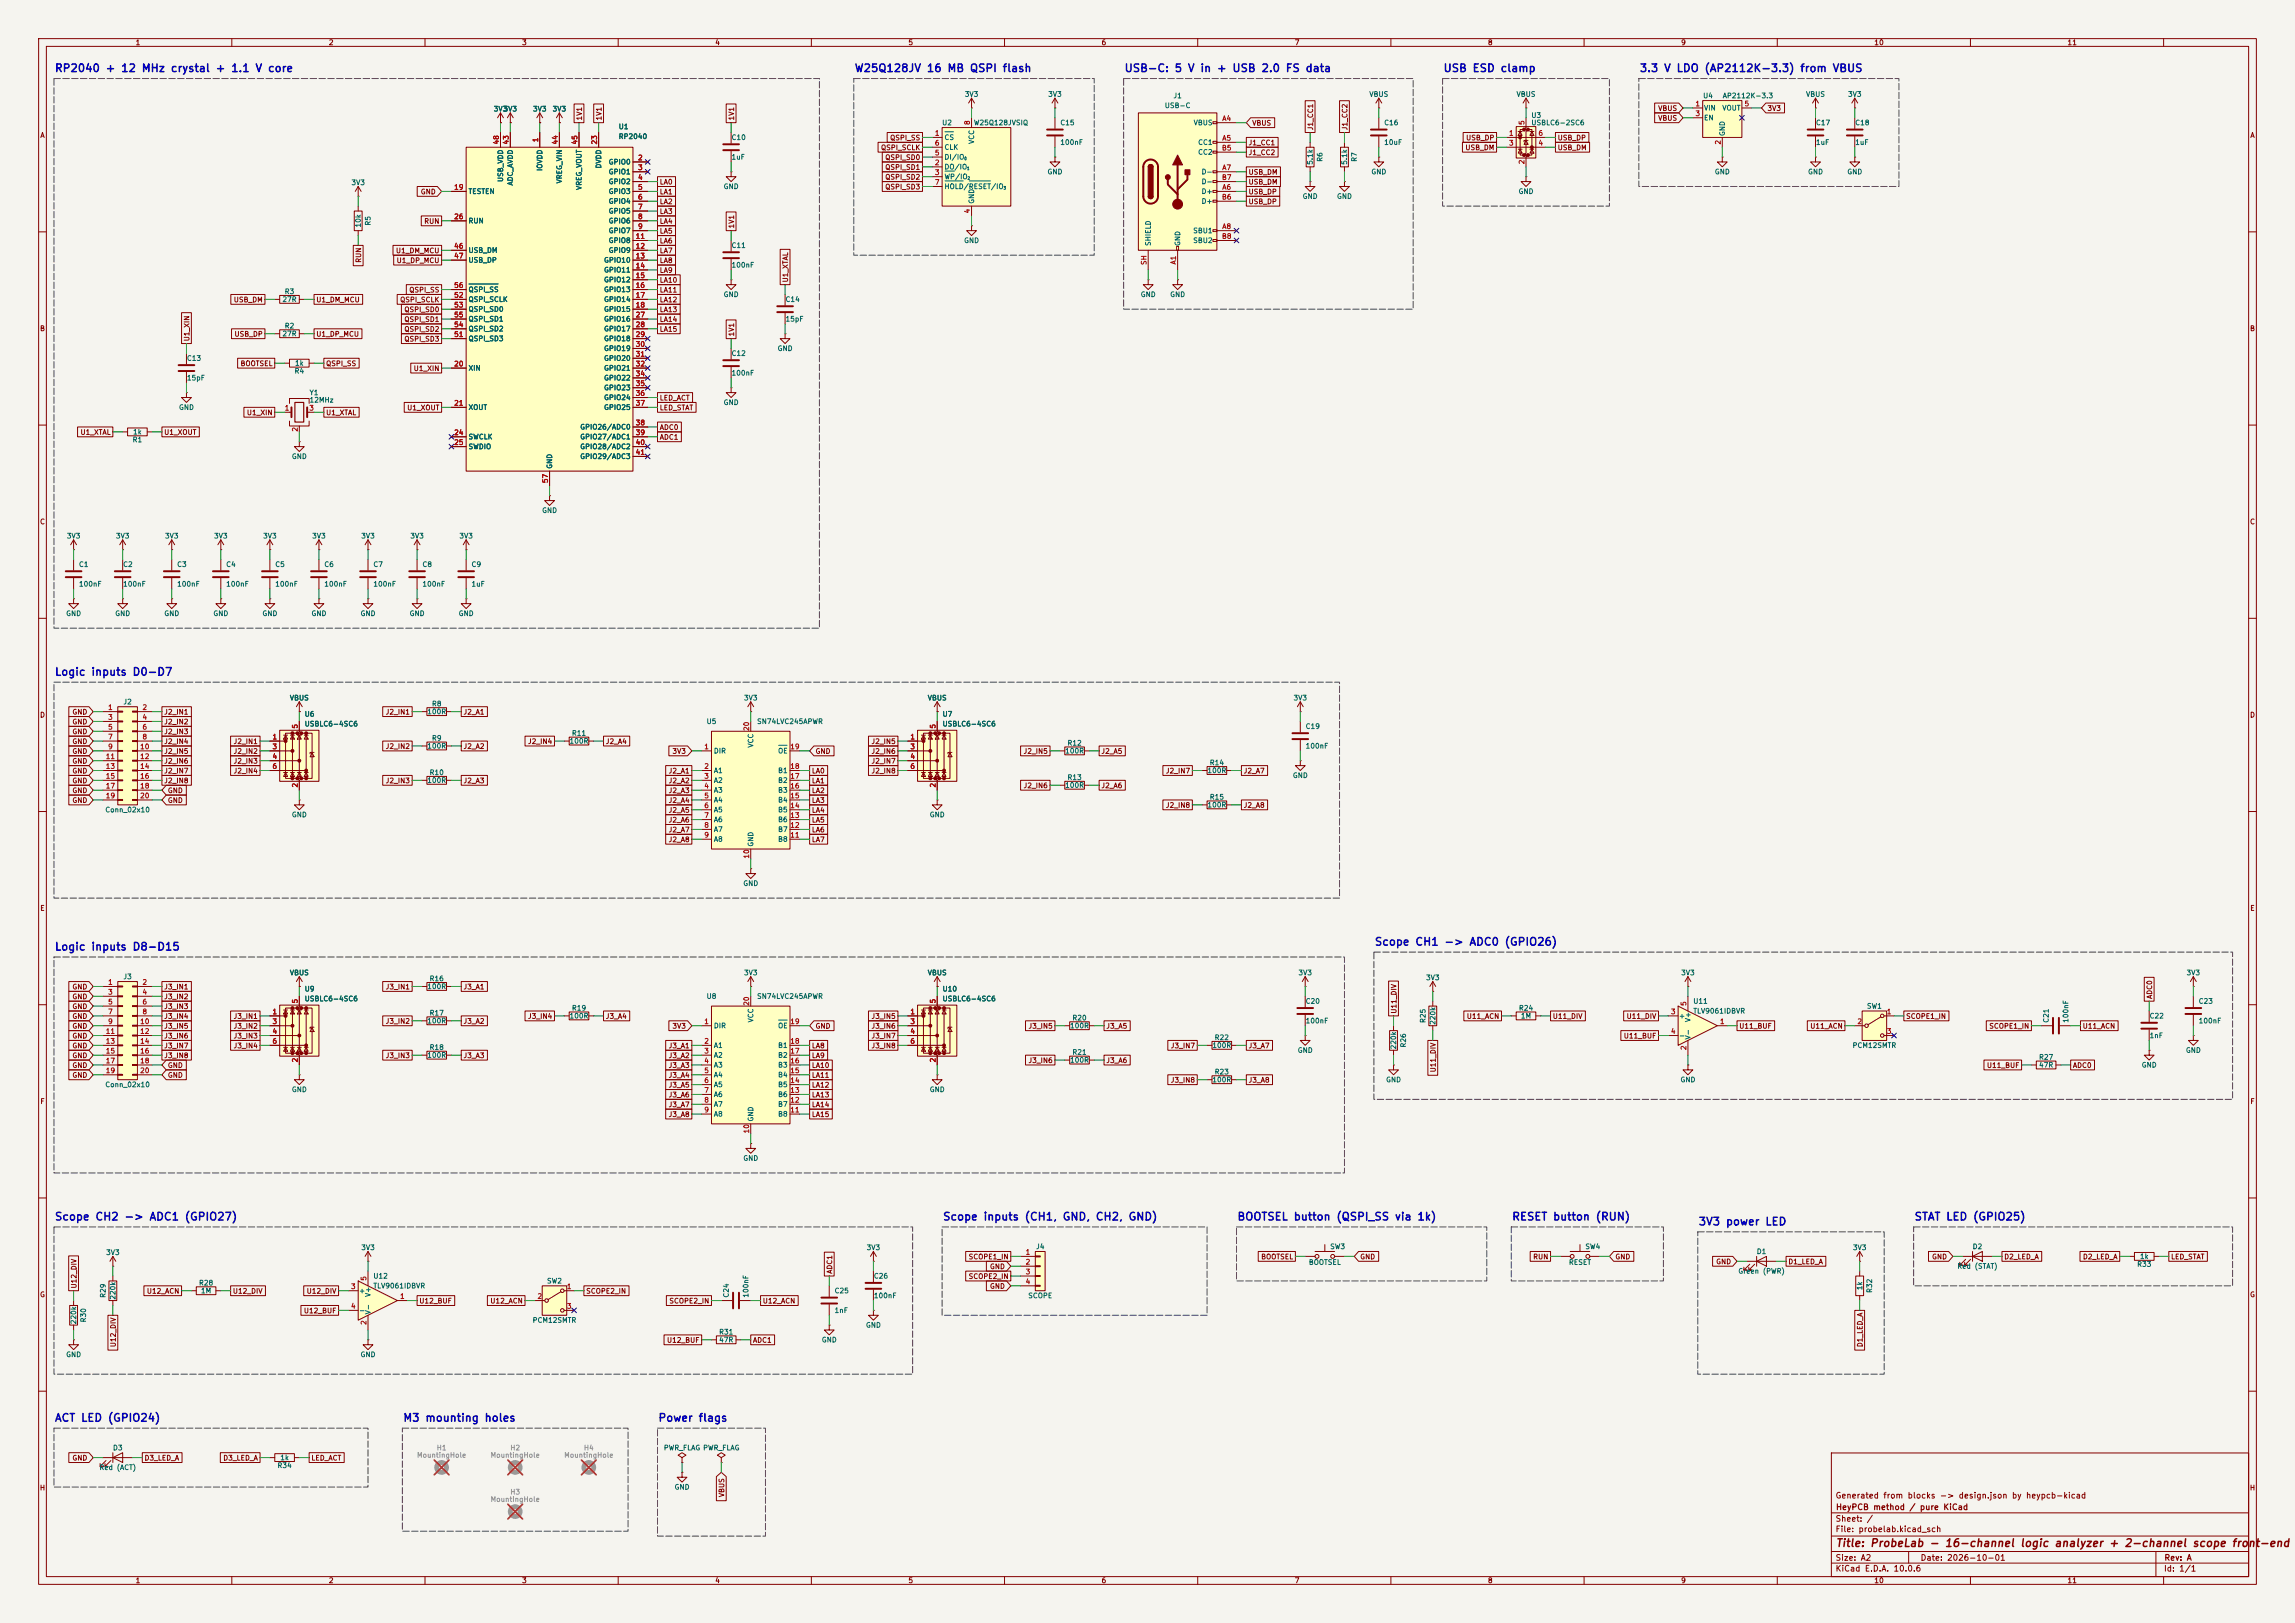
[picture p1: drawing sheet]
<svg xmlns="http://www.w3.org/2000/svg" width="594mm" height="420mm" viewBox="0 0 594 420" stroke-linecap="round" stroke-linejoin="round" font-family="sans-serif">
<defs><g id="words">
<g font-size="2" fill="#0000c2">
<text x="14" y="19.1">RP2040 + 12 MHz crystal + 1.1 V core</text>
<text x="221" y="19.1">W25Q128JV 16 MB QSPI flash</text>
<text x="290.9" y="19.1">USB-C: 5 V in + USB 2.0 FS data</text>
<text x="373.4" y="19.1">USB ESD clamp</text>
<text x="424.2" y="19.1">3.3 V LDO (AP2112K-3.3) from VBUS</text>
<text x="14" y="175.3">Logic inputs D0-D7</text>
<text x="355.7" y="245.2">Scope CH1 -&gt; ADC0 (GPIO26)</text>
<text x="14" y="246.5">Logic inputs D8-D15</text>
<text x="14" y="316.3">Scope CH2 -&gt; ADC1 (GPIO27)</text>
<text x="243.9" y="316.3">Scope inputs (CH1, GND, CH2, GND)</text>
<text x="320.1" y="316.3">BOOTSEL button (QSPI_SS via 1k)</text>
<text x="391.2" y="316.3">RESET button (RUN)</text>
<text x="439.5" y="317.6">3V3 power LED</text>
<text x="495.4" y="316.3">STAT LED (GPIO25)</text>
<text x="14" y="368.4">ACT LED (GPIO24)</text>
<text x="104.2" y="368.4">M3 mounting holes</text>
<text x="170.2" y="368.4">Power flags</text>
</g>
<text font-size="2" fill="#840000" x="475" y="400.8">Title: ProbeLab - 16-channel logic analyzer + 2-channel scope front-end (</text>
<g font-size="1.5" fill="#840000">
<text x="475" y="388.1">Generated from blocks -&gt; design.json by heypcb-kicad</text>
<text x="475" y="394.1">Sheet: /</text>
<text x="475.1" y="391.1">HeyPCB method / pure KiCad</text>
<text x="475" y="396.8">File: probelab.kicad_sch</text>
<text x="475" y="407">KiCad E.D.A. 10.0.6</text>
<text x="475" y="404.2">Size: A2</text>
<text x="497" y="404.2">Date: 2026-10-01</text>
<text x="560" y="407">Id: 1/1</text>
<text x="560.1" y="404.2">Rev: A</text>
</g>
<g font-size="1.3" fill="#840000">
<text x="35" y="12">1</text>
<text x="85" y="12">2</text>
<text x="135" y="12">3</text>
<text x="185" y="12">4</text>
<text x="235" y="12">5</text>
<text x="285" y="12">6</text>
<text x="335" y="12">7</text>
<text x="385" y="12">8</text>
<text x="435" y="12">9</text>
<text x="485" y="12">10</text>
<text x="535" y="12">11</text>
<text x="429.1" y="29">VBUS</text>
<text x="457.3" y="29">3V3</text>
<text x="10.3" y="36">A</text>
<text x="150.9" y="31.3" transform="rotate(-90 150.9 31.3)">1V1</text>
<text x="156" y="31.3" transform="rotate(-90 156 31.3)">1V1</text>
<text x="190.3" y="31.3" transform="rotate(-90 190.3 31.3)">1V1</text>
<text x="324" y="32.8">VBUS</text>
<text x="340.1" y="33.8" transform="rotate(-90 340.1 33.8)">J1_CC1</text>
<text x="349" y="33.8" transform="rotate(-90 349 33.8)">J1_CC2</text>
<text x="429.1" y="31.5">VBUS</text>
<text x="582.3" y="36">A</text>
<text x="227.9" y="39.2">QSPI_SCLK</text>
<text x="229" y="41.7">QSPI_SD0</text>
<text x="230.3" y="36.6">QSPI_SS</text>
<text x="323" y="37.9">J1_CC1</text>
<text x="323" y="40.4">J1_CC2</text>
<text x="379.1" y="39.2">USB_DM</text>
<text x="379.3" y="36.6">USB_DP</text>
<text x="403" y="39.2">USB_DM</text>
<text x="403" y="36.6">USB_DP</text>
<text x="229" y="44.2">QSPI_SD1</text>
<text x="229" y="46.8">QSPI_SD2</text>
<text x="323" y="45.5">USB_DM</text>
<text x="108.8" y="50.6">GND</text>
<text x="170.6" y="53.1">LA2</text>
<text x="170.6" y="50.6">LA1</text>
<text x="170.6" y="48">LA0</text>
<text x="229" y="49.3">QSPI_SD3</text>
<text x="323" y="50.6">USB_DP</text>
<text x="323" y="53.1">USB_DP</text>
<text x="323" y="48">USB_DM</text>
<text x="109.7" y="58.2">RUN</text>
<text x="170.6" y="58.2">LA4</text>
<text x="170.6" y="55.7">LA3</text>
<text x="190.3" y="59.2" transform="rotate(-90 190.3 59.2)">1V1</text>
<text x="102.3" y="65.8">U1_DM_MCU</text>
<text x="170.6" y="65.8">LA7</text>
<text x="170.6" y="63.3">LA6</text>
<text x="170.6" y="60.7">LA5</text>
<text x="93.8" y="68.1" transform="rotate(-90 93.8 68.1)">RUN</text>
<text x="102.5" y="68.4">U1_DP_MCU</text>
<text x="170.6" y="70.9">LA9</text>
<text x="170.6" y="68.4">LA8</text>
<text x="105.8" y="76">QSPI_SS</text>
<text x="170.6" y="73.4">LA10</text>
<text x="170.6" y="76">LA11</text>
<text x="204.3" y="73.2" transform="rotate(-90 204.3 73.2)">U1_XTAL</text>
<text x="60.4" y="78.5">USB_DM</text>
<text x="81.7" y="78.5">U1_DM_MCU</text>
<text x="103.4" y="78.5">QSPI_SCLK</text>
<text x="104.5" y="81.1">QSPI_SD0</text>
<text x="104.5" y="83.6">QSPI_SD1</text>
<text x="170.6" y="78.5">LA12</text>
<text x="170.6" y="83.6">LA14</text>
<text x="170.6" y="81.1">LA13</text>
<text x="10.2" y="86">B</text>
<text x="49.3" y="88.5" transform="rotate(-90 49.3 88.5)">U1_XIN</text>
<text x="60.6" y="87.4">USB_DP</text>
<text x="81.7" y="87.4">U1_DP_MCU</text>
<text x="104.5" y="88.7">QSPI_SD3</text>
<text x="104.5" y="86.1">QSPI_SD2</text>
<text x="170.6" y="86.1">LA15</text>
<text x="190.3" y="87.2" transform="rotate(-90 190.3 87.2)">1V1</text>
<text x="582.2" y="86">B</text>
<text x="62.1" y="95">BOOTSEL</text>
<text x="84.3" y="95">QSPI_SS</text>
<text x="106.9" y="96.3">U1_XIN</text>
<text x="63.8" y="107.7">U1_XIN</text>
<text x="84.3" y="107.7">U1_XTAL</text>
<text x="105.3" y="106.5">U1_XOUT</text>
<text x="170.6" y="103.9">LED_ACT</text>
<text x="170.6" y="106.5">LED_STAT</text>
<text x="20.7" y="112.8">U1_XTAL</text>
<text x="42.4" y="112.8">U1_XOUT</text>
<text x="170.6" y="111.5">ADC0</text>
<text x="170.6" y="114.1">ADC1</text>
<text x="10.2" y="136">C</text>
<text x="582.2" y="136">C</text>
<text x="10.2" y="186">D</text>
<text x="18.6" y="185.2">GND</text>
<text x="42.4" y="185.2">J2_IN1</text>
<text x="99.7" y="185.2">J2_IN1</text>
<text x="119.8" y="185.2">J2_A1</text>
<text x="582.2" y="186">D</text>
<text x="18.6" y="190.3">GND</text>
<text x="18.6" y="187.7">GND</text>
<text x="42.4" y="187.7">J2_IN2</text>
<text x="42.4" y="190.3">J2_IN3</text>
<text x="18.6" y="197.9">GND</text>
<text x="18.6" y="195.4">GND</text>
<text x="18.6" y="192.8">GND</text>
<text x="42.4" y="192.8">J2_IN4</text>
<text x="42.4" y="195.4">J2_IN5</text>
<text x="42.4" y="197.9">J2_IN6</text>
<text x="60.3" y="197.9">J2_IN3</text>
<text x="60.3" y="195.4">J2_IN2</text>
<text x="60.3" y="192.8">J2_IN1</text>
<text x="99.7" y="194.1">J2_IN2</text>
<text x="119.8" y="194.1">J2_A2</text>
<text x="136.5" y="192.8">J2_IN4</text>
<text x="156.7" y="192.8">J2_A4</text>
<text x="173.9" y="195.4">3V3</text>
<text x="211" y="195.4">GND</text>
<text x="225.4" y="192.8">J2_IN5</text>
<text x="225.4" y="195.4">J2_IN6</text>
<text x="225.4" y="197.9">J2_IN7</text>
<text x="264.8" y="195.4">J2_IN5</text>
<text x="284.9" y="195.4">J2_A5</text>
<text x="18.6" y="203">GND</text>
<text x="18.6" y="200.4">GND</text>
<text x="42.4" y="200.4">J2_IN7</text>
<text x="42.4" y="203">J2_IN8</text>
<text x="60.3" y="200.4">J2_IN4</text>
<text x="99.7" y="203">J2_IN3</text>
<text x="119.8" y="203">J2_A3</text>
<text x="172.9" y="203">J2_A2</text>
<text x="172.9" y="200.4">J2_A1</text>
<text x="210" y="200.4">LA0</text>
<text x="210" y="203">LA1</text>
<text x="225.4" y="200.4">J2_IN8</text>
<text x="301.6" y="200.4">J2_IN7</text>
<text x="321.8" y="200.4">J2_A7</text>
<text x="18.6" y="208.1">GND</text>
<text x="18.6" y="205.5">GND</text>
<text x="43.3" y="208.1">GND</text>
<text x="43.3" y="205.5">GND</text>
<text x="172.9" y="205.5">J2_A3</text>
<text x="172.9" y="208.1">J2_A4</text>
<text x="210" y="208.1">LA3</text>
<text x="210" y="205.5">LA2</text>
<text x="264.8" y="204.3">J2_IN6</text>
<text x="284.9" y="204.3">J2_A6</text>
<text x="301.6" y="209.3">J2_IN8</text>
<text x="321.8" y="209.3">J2_A8</text>
<text x="172.9" y="210.6">J2_A5</text>
<text x="172.9" y="213.1">J2_A6</text>
<text x="172.9" y="215.7">J2_A7</text>
<text x="210" y="215.7">LA6</text>
<text x="210" y="213.1">LA5</text>
<text x="210" y="210.6">LA4</text>
<text x="172.9" y="218.2">J2_A8</text>
<text x="210" y="218.2">LA7</text>
<text x="10.3" y="236">E</text>
<text x="582.3" y="236">E</text>
<text x="18.6" y="256.3">GND</text>
<text x="42.4" y="256.3">J3_IN1</text>
<text x="99.7" y="256.3">J3_IN1</text>
<text x="119.8" y="256.3">J3_A1</text>
<text x="18.6" y="263.9">GND</text>
<text x="18.6" y="261.4">GND</text>
<text x="18.6" y="258.9">GND</text>
<text x="42.4" y="261.4">J3_IN3</text>
<text x="42.4" y="263.9">J3_IN4</text>
<text x="42.4" y="258.9">J3_IN2</text>
<text x="60.3" y="263.9">J3_IN1</text>
<text x="136.5" y="263.9">J3_IN4</text>
<text x="156.7" y="263.9">J3_A4</text>
<text x="225.4" y="263.9">J3_IN5</text>
<text x="361.7" y="262.4" transform="rotate(-90 361.7 262.4)">U11_DIV</text>
<text x="379.5" y="263.9">U11_ACN</text>
<text x="401.8" y="263.9">U11_DIV</text>
<text x="420.9" y="263.9">U11_DIV</text>
<text x="493.2" y="263.9">SCOPE1_IN</text>
<text x="557.3" y="258.6" transform="rotate(-90 557.3 258.6)">ADC0</text>
<text x="18.6" y="269">GND</text>
<text x="18.6" y="266.5">GND</text>
<text x="42.4" y="269">J3_IN6</text>
<text x="42.4" y="266.5">J3_IN5</text>
<text x="60.3" y="269">J3_IN3</text>
<text x="60.3" y="266.5">J3_IN2</text>
<text x="99.7" y="265.2">J3_IN2</text>
<text x="119.8" y="265.2">J3_A2</text>
<text x="173.9" y="266.5">3V3</text>
<text x="211" y="266.5">GND</text>
<text x="225.4" y="266.5">J3_IN6</text>
<text x="225.4" y="269">J3_IN7</text>
<text x="266.1" y="266.5">J3_IN5</text>
<text x="286.2" y="266.5">J3_A5</text>
<text x="420.2" y="269">U11_BUF</text>
<text x="450" y="266.5">U11_BUF</text>
<text x="468.4" y="266.5">U11_ACN</text>
<text x="514.7" y="266.5">SCOPE1_IN</text>
<text x="538.9" y="266.5">U11_ACN</text>
<text x="18.6" y="274.1">GND</text>
<text x="18.6" y="271.6">GND</text>
<text x="42.4" y="274.1">J3_IN8</text>
<text x="42.4" y="271.6">J3_IN7</text>
<text x="60.3" y="271.6">J3_IN4</text>
<text x="99.7" y="274.1">J3_IN3</text>
<text x="119.8" y="274.1">J3_A3</text>
<text x="172.9" y="274.1">J3_A2</text>
<text x="172.9" y="271.6">J3_A1</text>
<text x="210" y="274.1">LA9</text>
<text x="210" y="271.6">LA8</text>
<text x="225.4" y="271.6">J3_IN8</text>
<text x="266.1" y="275.4">J3_IN6</text>
<text x="286.2" y="275.4">J3_A6</text>
<text x="302.9" y="271.6">J3_IN7</text>
<text x="323" y="271.6">J3_A7</text>
<text x="18.6" y="279.2">GND</text>
<text x="18.6" y="276.6">GND</text>
<text x="43.3" y="279.2">GND</text>
<text x="43.3" y="276.6">GND</text>
<text x="172.9" y="281.7">J3_A5</text>
<text x="172.9" y="279.2">J3_A4</text>
<text x="172.9" y="276.6">J3_A3</text>
<text x="210" y="281.7">LA12</text>
<text x="210" y="279.2">LA11</text>
<text x="210" y="276.6">LA10</text>
<text x="302.9" y="280.5">J3_IN8</text>
<text x="323" y="280.5">J3_A8</text>
<text x="371.9" y="277.6" transform="rotate(-90 371.9 277.6)">U11_DIV</text>
<text x="514.1" y="276.6">U11_BUF</text>
<text x="536.4" y="276.6">ADC0</text>
<text x="10.3" y="286">F</text>
<text x="172.9" y="286.8">J3_A7</text>
<text x="172.9" y="284.3">J3_A6</text>
<text x="210" y="286.8">LA14</text>
<text x="210" y="284.3">LA13</text>
<text x="582.3" y="286">F</text>
<text x="172.9" y="289.3">J3_A8</text>
<text x="210" y="289.3">LA15</text>
<text x="215.7" y="329.8" transform="rotate(-90 215.7 329.8)">ADC1</text>
<text x="250.6" y="326.2">SCOPE1_IN</text>
<text x="256.1" y="328.7">GND</text>
<text x="326.3" y="326.2">BOOTSEL</text>
<text x="351.9" y="326.2">GND</text>
<text x="396.7" y="326.2">RUN</text>
<text x="418" y="326.2">GND</text>
<text x="444.1" y="327.4">GND</text>
<text x="462.7" y="327.4">D1_LED_A</text>
<text x="499.9" y="326.2">GND</text>
<text x="518.6" y="326.2">D2_LED_A</text>
<text x="539" y="326.2">D2_LED_A</text>
<text x="561.8" y="326.2">LED_STAT</text>
<text x="10.2" y="336">G</text>
<text x="20.1" y="333.6" transform="rotate(-90 20.1 333.6)">U12_DIV</text>
<text x="37.9" y="335.1">U12_ACN</text>
<text x="60.1" y="335.1">U12_DIV</text>
<text x="79.2" y="335.1">U12_DIV</text>
<text x="151.6" y="335.1">SCOPE2_IN</text>
<text x="250.6" y="331.3">SCOPE2_IN</text>
<text x="256.1" y="333.8">GND</text>
<text x="582.2" y="336">G</text>
<text x="78.5" y="340.1">U12_BUF</text>
<text x="108.4" y="337.6">U12_BUF</text>
<text x="126.8" y="337.6">U12_ACN</text>
<text x="173.1" y="337.6">SCOPE2_IN</text>
<text x="197.3" y="337.6">U12_ACN</text>
<text x="172.5" y="347.8">U12_BUF</text>
<text x="194.8" y="347.8">ADC1</text>
<text x="30.3" y="348.7" transform="rotate(-90 30.3 348.7)">U12_DIV</text>
<text x="482.4" y="348.7" transform="rotate(-90 482.4 348.7)">D1_LED_A</text>
<text x="18.6" y="378.2">GND</text>
<text x="37.3" y="378.2">D3_LED_A</text>
<text x="57.7" y="378.2">D3_LED_A</text>
<text x="80.5" y="378.2">LED_ACT</text>
<text x="10.2" y="386">H</text>
<text x="187.7" y="387.6" transform="rotate(-90 187.7 387.6)">VBUS</text>
<text x="582.2" y="386">H</text>
<text x="35" y="410">1</text>
<text x="85" y="410">2</text>
<text x="135" y="410">3</text>
<text x="185" y="410">4</text>
<text x="235" y="410">5</text>
<text x="285" y="410">6</text>
<text x="335" y="410">7</text>
<text x="385" y="410">8</text>
<text x="435" y="410">9</text>
<text x="485" y="410">10</text>
<text x="535" y="410">11</text>
</g>
<g font-size="1.3" fill="#006464">
<text x="127.7" y="29.2">3V3</text>
<text x="130.2" y="29.2">3V3</text>
<text x="137.8" y="29.2">3V3</text>
<text x="142.9" y="29.2">3V3</text>
<text x="249.6" y="25.3">3V3</text>
<text x="271.2" y="25.3">3V3</text>
<text x="301.3" y="28.3">USB-C</text>
<text x="303.6" y="25.7">J1</text>
<text x="354.3" y="25.3">VBUS</text>
<text x="392.4" y="25.3">VBUS</text>
<text x="440.7" y="25.7">U4</text>
<text x="440.9" y="28.9">VIN</text>
<text x="445.7" y="28.9">VOUT</text>
<text x="445.8" y="25.7">AP2112K-3.3</text>
<text x="467.3" y="25.3">VBUS</text>
<text x="478.2" y="25.3">3V3</text>
<text x="160" y="33.7">U1</text>
<text x="243.7" y="32.7">U2</text>
<text x="251.9" y="32.7">W25Q128JVSIQ</text>
<text x="274.3" y="32.7">C15</text>
<text x="308.8" y="32.7">VBUS</text>
<text x="358.1" y="32.7">C16</text>
<text x="396.2" y="30.8">U3</text>
<text x="396.2" y="32.7">USBLC6-2SC6</text>
<text x="440.9" y="31.4">EN</text>
<text x="446.7" y="35.3" transform="rotate(-90 446.7 35.3)">GND</text>
<text x="469.9" y="32.7">C17</text>
<text x="480" y="32.7">C18</text>
<text x="160" y="36.3">RP2040</text>
<text x="189.2" y="36.5">C10</text>
<text x="189.2" y="41.6">1uF</text>
<text x="244.3" y="36.5">CS</text>
<text x="244.3" y="41.6">DI/IO</text>
<text x="244.3" y="39.1">CLK</text>
<text x="252.4" y="37.4" transform="rotate(-90 252.4 37.4)">VCC</text>
<text x="274.3" y="37.8">100nF</text>
<text x="310" y="37.8">CC1</text>
<text x="310" y="40.3">CC2</text>
<text x="358.1" y="37.8">10uF</text>
<text x="469.9" y="37.8">1uF</text>
<text x="480" y="37.8">1uF</text>
<text x="130.5" y="47.2" transform="rotate(-90 130.5 47.2)">USB_VDD</text>
<text x="140.7" y="44.4" transform="rotate(-90 140.7 44.4)">IOVDD</text>
<text x="145.7" y="47.6" transform="rotate(-90 145.7 47.6)">VREG_VIN</text>
<text x="155.9" y="43.7" transform="rotate(-90 155.9 43.7)">DVDD</text>
<text x="157.4" y="42.9">GPIO0</text>
<text x="157.4" y="45.4">GPIO1</text>
<text x="157.4" y="48">GPIO2</text>
<text x="244.3" y="44.1">DO/IO</text>
<text x="244.3" y="46.7">WP/IO</text>
<text x="271" y="45.4">GND</text>
<text x="310.9" y="45.4">D-</text>
<text x="310.9" y="48">D-</text>
<text x="340.1" y="42.8" transform="rotate(-90 340.1 42.8)">5.1k</text>
<text x="342.6" y="42" transform="rotate(-90 342.6 42)">R6</text>
<text x="348.9" y="42.8" transform="rotate(-90 348.9 42.8)">5.1k</text>
<text x="351.5" y="42" transform="rotate(-90 351.5 42)">R7</text>
<text x="354.8" y="45.4">GND</text>
<text x="443.7" y="45.4">GND</text>
<text x="467.8" y="45.4">GND</text>
<text x="478" y="45.4">GND</text>
<text x="90.8" y="48.2">3V3</text>
<text x="121.1" y="50.5">TESTEN</text>
<text x="133" y="48.1" transform="rotate(-90 133 48.1)">ADC_AVDD</text>
<text x="150.8" y="49.3" transform="rotate(-90 150.8 49.3)">VREG_VOUT</text>
<text x="157.4" y="50.5">GPIO3</text>
<text x="157.4" y="53">GPIO4</text>
<text x="187.2" y="49.2">GND</text>
<text x="244.3" y="49.2">HOLD/RESET/IO</text>
<text x="252.4" y="52.9" transform="rotate(-90 252.4 52.9)">GND</text>
<text x="310.9" y="50.5">D+</text>
<text x="310.9" y="53">D+</text>
<text x="337" y="51.8">GND</text>
<text x="345.9" y="51.8">GND</text>
<text x="392.9" y="50.5">GND</text>
<text x="93.7" y="59" transform="rotate(-90 93.7 59)">10k</text>
<text x="96.2" y="58.5" transform="rotate(-90 96.2 58.5)">R5</text>
<text x="121.1" y="58.1">RUN</text>
<text x="157.4" y="55.6">GPIO5</text>
<text x="157.4" y="58.1">GPIO6</text>
<text x="121.1" y="65.7">USB_DM</text>
<text x="157.4" y="60.7">GPIO7</text>
<text x="157.4" y="63.2">GPIO8</text>
<text x="157.4" y="65.7">GPIO9</text>
<text x="189.2" y="64.5">C11</text>
<text x="249.4" y="63.2">GND</text>
<text x="298.1" y="63.8" transform="rotate(-90 298.1 63.8)">SHIELD</text>
<text x="305.8" y="63.8" transform="rotate(-90 305.8 63.8)">GND</text>
<text x="308.7" y="60.7">SBU1</text>
<text x="308.7" y="63.2">SBU2</text>
<text x="121.1" y="68.3">USB_DP</text>
<text x="156.2" y="68.3">GPIO10</text>
<text x="156.2" y="70.8">GPIO11</text>
<text x="189.2" y="69.5">100nF</text>
<text x="73.6" y="76.4">R3</text>
<text x="121.1" y="75.9">QSPI_SS</text>
<text x="156.2" y="73.4">GPIO12</text>
<text x="156.2" y="75.9">GPIO13</text>
<text x="187.2" y="77.2">GND</text>
<text x="295.1" y="77.2">GND</text>
<text x="302.7" y="77.2">GND</text>
<text x="73" y="78.4">27R</text>
<text x="121.1" y="78.4">QSPI_SCLK</text>
<text x="121.1" y="81">QSPI_SD0</text>
<text x="121.1" y="83.5">QSPI_SD1</text>
<text x="156.2" y="78.4">GPIO14</text>
<text x="156.2" y="81">GPIO15</text>
<text x="156.2" y="83.5">GPIO16</text>
<text x="203.2" y="78.4">C14</text>
<text x="203.2" y="83.5">15pF</text>
<text x="73" y="87.3">27R</text>
<text x="73.6" y="85.3">R2</text>
<text x="121.1" y="88.6">QSPI_SD3</text>
<text x="121.1" y="86.1">QSPI_SD2</text>
<text x="156.2" y="86.1">GPIO17</text>
<text x="156.2" y="88.6">GPIO18</text>
<text x="48.2" y="93.7">C13</text>
<text x="76.2" y="94.9">1k</text>
<text x="156.2" y="91.1">GPIO19</text>
<text x="156.2" y="93.7">GPIO20</text>
<text x="189.2" y="92.4">C12</text>
<text x="201.1" y="91.1">GND</text>
<text x="48.2" y="98.8">15pF</text>
<text x="76.1" y="97">R4</text>
<text x="121.1" y="96.2">XIN</text>
<text x="156.2" y="96.2">GPIO21</text>
<text x="156.2" y="98.8">GPIO22</text>
<text x="156.2" y="101.3">GPIO23</text>
<text x="189.2" y="97.5">100nF</text>
<text x="46.2" y="106.4">GND</text>
<text x="80" y="102.6">Y1</text>
<text x="80" y="104.5">12MHz</text>
<text x="121.1" y="106.4">XOUT</text>
<text x="156.2" y="103.8">GPIO24</text>
<text x="156.2" y="106.4">GPIO25</text>
<text x="187.2" y="105.1">GND</text>
<text x="34.3" y="112.7">1k</text>
<text x="121.1" y="114">SWCLK</text>
<text x="150" y="111.5">GPIO26/ADC0</text>
<text x="150" y="114">GPIO27/ADC1</text>
<text x="34.2" y="114.8">R1</text>
<text x="75.4" y="119.1">GND</text>
<text x="121.1" y="116.5">SWDIO</text>
<text x="150" y="116.5">GPIO28/ADC2</text>
<text x="150" y="119.1">GPIO29/ADC3</text>
<text x="143.2" y="121.4" transform="rotate(-90 143.2 121.4)">GND</text>
<text x="140.2" y="133">GND</text>
<text x="17.2" y="139.6">3V3</text>
<text x="29.9" y="139.6">3V3</text>
<text x="42.6" y="139.6">3V3</text>
<text x="55.3" y="139.6">3V3</text>
<text x="68" y="139.6">3V3</text>
<text x="80.7" y="139.6">3V3</text>
<text x="93.4" y="139.6">3V3</text>
<text x="106.1" y="139.6">3V3</text>
<text x="118.8" y="139.6">3V3</text>
<text x="20.3" y="147">C1</text>
<text x="31.7" y="147">C2</text>
<text x="45.7" y="147">C3</text>
<text x="58.4" y="147">C4</text>
<text x="71.1" y="147">C5</text>
<text x="83.8" y="147">C6</text>
<text x="96.5" y="147">C7</text>
<text x="109.2" y="147">C8</text>
<text x="121.9" y="147">C9</text>
<text x="20.3" y="152.1">100nF</text>
<text x="31.7" y="152.1">100nF</text>
<text x="45.7" y="152.1">100nF</text>
<text x="58.4" y="152.1">100nF</text>
<text x="71.1" y="152.1">100nF</text>
<text x="83.8" y="152.1">100nF</text>
<text x="96.5" y="152.1">100nF</text>
<text x="109.2" y="152.1">100nF</text>
<text x="121.9" y="152.1">1uF</text>
<text x="17" y="159.7">GND</text>
<text x="29.7" y="159.7">GND</text>
<text x="42.4" y="159.7">GND</text>
<text x="55.1" y="159.7">GND</text>
<text x="67.8" y="159.7">GND</text>
<text x="80.5" y="159.7">GND</text>
<text x="93.2" y="159.7">GND</text>
<text x="105.9" y="159.7">GND</text>
<text x="118.6" y="159.7">GND</text>
<text x="31.8" y="182.6">J2</text>
<text x="74.9" y="181.6">VBUS</text>
<text x="78.7" y="185.7">U6</text>
<text x="110.5" y="185.1">100R</text>
<text x="111.7" y="183.1">R8</text>
<text x="192.4" y="181.6">3V3</text>
<text x="240" y="181.6">VBUS</text>
<text x="243.8" y="185.7">U7</text>
<text x="334.7" y="181.6">3V3</text>
<text x="78.7" y="188.3">USBLC6-4SC6</text>
<text x="111.7" y="192">R9</text>
<text x="147.9" y="190.7">R11</text>
<text x="182.8" y="187.7">U5</text>
<text x="195.8" y="187.7">SN74LVC245APWR</text>
<text x="243.8" y="188.3">USBLC6-4SC6</text>
<text x="337.8" y="188.9">C19</text>
<text x="110.5" y="194">100R</text>
<text x="147.3" y="192.7">100R</text>
<text x="184.6" y="195.3">DIR</text>
<text x="195.3" y="193.6" transform="rotate(-90 195.3 193.6)">VCC</text>
<text x="201.3" y="195.3">OE</text>
<text x="275.6" y="195.3">100R</text>
<text x="276.2" y="193.2">R12</text>
<text x="337.8" y="194">100nF</text>
<text x="110.5" y="202.9">100R</text>
<text x="111.1" y="200.9">R10</text>
<text x="184.6" y="200.4">A1</text>
<text x="184.6" y="202.9">A2</text>
<text x="201.3" y="202.9">B2</text>
<text x="201.3" y="200.4">B1</text>
<text x="276.2" y="202.1">R13</text>
<text x="312.4" y="200.4">100R</text>
<text x="313" y="198.3">R14</text>
<text x="334.5" y="201.6">GND</text>
<text x="184.6" y="205.4">A3</text>
<text x="184.6" y="208">A4</text>
<text x="201.3" y="208">B4</text>
<text x="201.3" y="205.4">B3</text>
<text x="275.6" y="204.2">100R</text>
<text x="312.4" y="209.2">100R</text>
<text x="313" y="207.2">R15</text>
<text x="27.1" y="210.5">Conn_02x10</text>
<text x="75.4" y="211.8">GND</text>
<text x="184.6" y="210.5">A5</text>
<text x="184.6" y="213.1">A6</text>
<text x="184.6" y="215.6">A7</text>
<text x="201.3" y="215.6">B7</text>
<text x="201.3" y="213.1">B6</text>
<text x="201.3" y="210.5">B5</text>
<text x="240.5" y="211.8">GND</text>
<text x="184.6" y="218.1">A8</text>
<text x="195.3" y="219.2" transform="rotate(-90 195.3 219.2)">GND</text>
<text x="201.3" y="218.1">B8</text>
<text x="192.2" y="229.6">GND</text>
<text x="31.8" y="253.7">J3</text>
<text x="74.9" y="252.7">VBUS</text>
<text x="78.7" y="256.9">U9</text>
<text x="110.5" y="256.2">100R</text>
<text x="111.1" y="254.2">R16</text>
<text x="192.4" y="252.7">3V3</text>
<text x="240" y="252.7">VBUS</text>
<text x="243.8" y="256.9">U10</text>
<text x="335.9" y="252.7">3V3</text>
<text x="369" y="253.9">3V3</text>
<text x="435" y="252.7">3V3</text>
<text x="565.8" y="252.7">3V3</text>
<text x="78.7" y="259.4">USBLC6-4SC6</text>
<text x="111.1" y="263.1">R17</text>
<text x="147.3" y="263.9">100R</text>
<text x="147.9" y="261.8">R19</text>
<text x="182.8" y="258.8">U8</text>
<text x="195.8" y="258.8">SN74LVC245APWR</text>
<text x="243.8" y="259.4">USBLC6-4SC6</text>
<text x="337.8" y="260">C20</text>
<text x="393" y="261.8">R24</text>
<text x="393.5" y="263.9">1M</text>
<text x="434.4" y="263.9">+</text>
<text x="438.1" y="260">U11</text>
<text x="438.1" y="262.6">TLV9061IDBVR</text>
<text x="483.1" y="261.3">SW1</text>
<text x="556.2" y="263.9">C22</text>
<text x="568.9" y="260">C23</text>
<text x="110.5" y="265.1">100R</text>
<text x="184.6" y="266.4">DIR</text>
<text x="195.3" y="264.7" transform="rotate(-90 195.3 264.7)">VCC</text>
<text x="201.3" y="266.4">OE</text>
<text x="276.8" y="266.4">100R</text>
<text x="277.4" y="264.4">R20</text>
<text x="314.3" y="269.4">R22</text>
<text x="337.8" y="265.1">100nF</text>
<text x="369.3" y="264.9" transform="rotate(-90 369.3 264.9)">R25</text>
<text x="371.8" y="265.3" transform="rotate(-90 371.8 265.3)">220k</text>
<text x="434.4" y="268.9">-</text>
<text x="437.8" y="269.1" transform="rotate(-90 437.8 269.1)">V-</text>
<text x="437.8" y="264.6" transform="rotate(-90 437.8 264.6)">V+</text>
<text x="530.6" y="264.8" transform="rotate(-90 530.6 264.8)">C21</text>
<text x="535.6" y="264.8" transform="rotate(-90 535.6 264.8)">100nF</text>
<text x="556.2" y="268.9">1nF</text>
<text x="568.9" y="265.1">100nF</text>
<text x="110.5" y="274">100R</text>
<text x="111.1" y="272">R18</text>
<text x="184.6" y="271.5">A1</text>
<text x="184.6" y="274">A2</text>
<text x="201.3" y="274">B2</text>
<text x="201.3" y="271.5">B1</text>
<text x="276.8" y="275.3">100R</text>
<text x="277.4" y="273.3">R21</text>
<text x="313.7" y="271.5">100R</text>
<text x="335.8" y="272.7">GND</text>
<text x="361.6" y="271.7" transform="rotate(-90 361.6 271.7)">220k</text>
<text x="364.2" y="271.2" transform="rotate(-90 364.2 271.2)">R26</text>
<text x="479.4" y="271.5">PCM12SMTR</text>
<text x="527.6" y="274.5">R27</text>
<text x="565.6" y="272.7">GND</text>
<text x="27.1" y="281.6">Conn_02x10</text>
<text x="184.6" y="276.6">A3</text>
<text x="184.6" y="279.1">A4</text>
<text x="184.6" y="281.6">A5</text>
<text x="201.3" y="281.6">B5</text>
<text x="201.3" y="279.1">B4</text>
<text x="201.3" y="276.6">B3</text>
<text x="313.7" y="280.4">100R</text>
<text x="314.3" y="278.3">R23</text>
<text x="358.6" y="280.4">GND</text>
<text x="434.8" y="280.4">GND</text>
<text x="527.6" y="276.6">47R</text>
<text x="554.2" y="276.6">GND</text>
<text x="75.4" y="282.9">GND</text>
<text x="184.6" y="284.2">A6</text>
<text x="184.6" y="286.7">A7</text>
<text x="201.3" y="286.7">B7</text>
<text x="201.3" y="284.2">B6</text>
<text x="240.5" y="282.9">GND</text>
<text x="184.6" y="289.3">A8</text>
<text x="195.3" y="290.3" transform="rotate(-90 195.3 290.3)">GND</text>
<text x="201.3" y="289.3">B8</text>
<text x="192.2" y="300.7">GND</text>
<text x="93.4" y="323.8">3V3</text>
<text x="224.2" y="323.8">3V3</text>
<text x="268" y="323.5">J4</text>
<text x="344.2" y="323.5">SW3</text>
<text x="410.2" y="323.5">SW4</text>
<text x="479.4" y="323.8">3V3</text>
<text x="510.4" y="323.5">D2</text>
<text x="27.3" y="325.1">3V3</text>
<text x="338.6" y="327.6">BOOTSEL</text>
<text x="405.9" y="327.6">RESET</text>
<text x="449.8" y="329.9">Green (PWR)</text>
<text x="454.6" y="324.8">D1</text>
<text x="506.5" y="328.6">Red (STAT)</text>
<text x="553" y="328.1">R33</text>
<text x="553.7" y="326.1">1k</text>
<text x="27.6" y="336" transform="rotate(-90 27.6 336)">R29</text>
<text x="51.4" y="332.9">R28</text>
<text x="51.9" y="335">1M</text>
<text x="92.8" y="335">+</text>
<text x="96.2" y="335.8" transform="rotate(-90 96.2 335.8)">V+</text>
<text x="96.5" y="331.2">U12</text>
<text x="96.5" y="333.7">TLV9061IDBVR</text>
<text x="141.4" y="332.4">SW2</text>
<text x="188.9" y="335.9" transform="rotate(-90 188.9 335.9)">C24</text>
<text x="194" y="335.9" transform="rotate(-90 194 335.9)">100nF</text>
<text x="215.9" y="335">C25</text>
<text x="226" y="331.2">C26</text>
<text x="482.3" y="334" transform="rotate(-90 482.3 334)">1k</text>
<text x="484.8" y="334.7" transform="rotate(-90 484.8 334.7)">R32</text>
<text x="30.2" y="336.5" transform="rotate(-90 30.2 336.5)">220k</text>
<text x="92.8" y="340.1">-</text>
<text x="96.2" y="340.3" transform="rotate(-90 96.2 340.3)">V-</text>
<text x="215.9" y="340.1">1nF</text>
<text x="226" y="336.2">100nF</text>
<text x="266" y="336.2">SCOPE</text>
<text x="20" y="342.8" transform="rotate(-90 20 342.8)">220k</text>
<text x="22.6" y="342.3" transform="rotate(-90 22.6 342.3)">R30</text>
<text x="137.7" y="342.6">PCM12SMTR</text>
<text x="186" y="345.6">R31</text>
<text x="186" y="347.7">47R</text>
<text x="212.6" y="347.7">GND</text>
<text x="224" y="343.9">GND</text>
<text x="17" y="351.5">GND</text>
<text x="93.2" y="351.5">GND</text>
<text x="29.1" y="375.6">D3</text>
<text x="171.7" y="375.6">PWR_FLAG PWR_FLAG</text>
<text x="25.6" y="380.7">Red (ACT)</text>
<text x="71.7" y="380.2">R34</text>
<text x="72.4" y="378.2">1k</text>
<text x="174.5" y="385.8">GND</text>
</g>
<g font-size="1.3" fill="#a90000">
<text x="438.7" y="27.8">1</text>
<text x="451.4" y="27.8">5</text>
<text x="241.8" y="35.4">1</text>
<text x="251.3" y="32.5" transform="rotate(-90 251.3 32.5)">8</text>
<text x="316.2" y="31.6">A4</text>
<text x="390.4" y="35.4">1</text>
<text x="394.8" y="32.5" transform="rotate(-90 394.8 32.5)">5</text>
<text x="398" y="35.4">6</text>
<text x="438.7" y="30.3">3</text>
<text x="129.4" y="37.5" transform="rotate(-90 129.4 37.5)">48</text>
<text x="131.9" y="37.5" transform="rotate(-90 131.9 37.5)">43</text>
<text x="139.6" y="36.9" transform="rotate(-90 139.6 36.9)">1</text>
<text x="144.6" y="37.5" transform="rotate(-90 144.6 37.5)">44</text>
<text x="149.7" y="37.5" transform="rotate(-90 149.7 37.5)">45</text>
<text x="154.8" y="37.5" transform="rotate(-90 154.8 37.5)">23</text>
<text x="165" y="41.8">2</text>
<text x="241.8" y="40.5">5</text>
<text x="241.8" y="38">6</text>
<text x="316.1" y="39.2">B5</text>
<text x="316.2" y="36.7">A5</text>
<text x="390.4" y="38">3</text>
<text x="398" y="38">4</text>
<text x="445.6" y="37.6" transform="rotate(-90 445.6 37.6)">2</text>
<text x="165" y="44.3">3</text>
<text x="165" y="46.9">4</text>
<text x="241.8" y="43">2</text>
<text x="241.8" y="45.6">3</text>
<text x="316.1" y="46.9">B7</text>
<text x="316.2" y="44.3">A7</text>
<text x="394.8" y="42.6" transform="rotate(-90 394.8 42.6)">2</text>
<text x="117.4" y="49.4">19</text>
<text x="165" y="49.4">5</text>
<text x="165" y="51.9">6</text>
<text x="241.8" y="48.1">7</text>
<text x="316.1" y="51.9">B6</text>
<text x="316.2" y="49.4">A6</text>
<text x="117.4" y="57">26</text>
<text x="165" y="54.5">7</text>
<text x="165" y="57">8</text>
<text x="165" y="59.6">9</text>
<text x="251.3" y="55.3" transform="rotate(-90 251.3 55.3)">4</text>
<text x="316.2" y="59.6">A8</text>
<text x="117.4" y="64.6">46</text>
<text x="164.4" y="62.1">11</text>
<text x="164.4" y="64.6">12</text>
<text x="316.1" y="62.1">B8</text>
<text x="117.4" y="67.2">47</text>
<text x="164.4" y="67.2">13</text>
<text x="164.4" y="69.7">14</text>
<text x="297" y="68.7" transform="rotate(-90 297 68.7)">SH</text>
<text x="304.7" y="68.6" transform="rotate(-90 304.7 68.6)">A1</text>
<text x="117.4" y="77.3">52</text>
<text x="117.4" y="74.8">56</text>
<text x="164.4" y="72.3">15</text>
<text x="164.4" y="74.8">16</text>
<text x="164.4" y="77.3">17</text>
<text x="117.4" y="79.9">53</text>
<text x="117.4" y="82.4">55</text>
<text x="164.4" y="79.9">18</text>
<text x="164.4" y="82.4">27</text>
<text x="117.4" y="87.5">51</text>
<text x="117.4" y="85">54</text>
<text x="164.4" y="85">28</text>
<text x="164.4" y="87.5">29</text>
<text x="117.4" y="95.1">20</text>
<text x="164.4" y="90">30</text>
<text x="164.4" y="92.6">31</text>
<text x="164.4" y="95.1">32</text>
<text x="164.4" y="97.7">34</text>
<text x="164.4" y="100.2">35</text>
<text x="73.6" y="106.5">1</text>
<text x="79.9" y="106.5">3</text>
<text x="117.4" y="105.3">21</text>
<text x="164.4" y="102.7">36</text>
<text x="164.4" y="105.3">37</text>
<text x="77.3" y="111.9" transform="rotate(-90 77.3 111.9)">2</text>
<text x="117.4" y="112.9">24</text>
<text x="164.4" y="110.4">38</text>
<text x="164.4" y="112.9">39</text>
<text x="117.4" y="115.4">25</text>
<text x="164.4" y="115.4">40</text>
<text x="164.4" y="118">41</text>
<text x="142.1" y="125.2" transform="rotate(-90 142.1 125.2)">57</text>
<text x="27.8" y="184">1</text>
<text x="36.7" y="184">2</text>
<text x="27.8" y="186.6">3</text>
<text x="27.8" y="189.1">5</text>
<text x="27.8" y="191.6">7</text>
<text x="36.7" y="186.6">4</text>
<text x="36.7" y="189.1">6</text>
<text x="36.7" y="191.6">8</text>
<text x="70.4" y="191.6">1</text>
<text x="77.3" y="188.7" transform="rotate(-90 77.3 188.7)">5</text>
<text x="194.2" y="189.3" transform="rotate(-90 194.2 189.3)">20</text>
<text x="235.5" y="191.6">1</text>
<text x="242.4" y="188.7" transform="rotate(-90 242.4 188.7)">5</text>
<text x="27.2" y="196.7">11</text>
<text x="27.8" y="194.2">9</text>
<text x="36.1" y="194.2">10</text>
<text x="36.1" y="196.7">12</text>
<text x="70.4" y="194.2">3</text>
<text x="70.4" y="196.7">4</text>
<text x="182.1" y="194.2">1</text>
<text x="204.4" y="194.2">19</text>
<text x="235.5" y="194.2">3</text>
<text x="235.5" y="196.7">4</text>
<text x="27.2" y="199.3">13</text>
<text x="27.2" y="201.8">15</text>
<text x="36.1" y="199.3">14</text>
<text x="36.1" y="201.8">16</text>
<text x="70.4" y="199.3">6</text>
<text x="77.3" y="203.9" transform="rotate(-90 77.3 203.9)">2</text>
<text x="182.1" y="199.3">2</text>
<text x="182.1" y="201.8">3</text>
<text x="204.4" y="201.8">17</text>
<text x="204.4" y="199.3">18</text>
<text x="235.5" y="199.3">6</text>
<text x="242.4" y="203.9" transform="rotate(-90 242.4 203.9)">2</text>
<text x="27.2" y="204.3">17</text>
<text x="27.2" y="206.9">19</text>
<text x="36.1" y="204.3">18</text>
<text x="36.1" y="206.9">20</text>
<text x="182.1" y="204.3">4</text>
<text x="182.1" y="206.9">5</text>
<text x="182.1" y="209.4">6</text>
<text x="204.4" y="209.4">14</text>
<text x="204.4" y="206.9">15</text>
<text x="204.4" y="204.3">16</text>
<text x="182.1" y="212">7</text>
<text x="182.1" y="214.5">8</text>
<text x="204.4" y="214.5">12</text>
<text x="204.4" y="212">13</text>
<text x="182.1" y="217">9</text>
<text x="204.4" y="217">11</text>
<text x="194.2" y="222.3" transform="rotate(-90 194.2 222.3)">10</text>
<text x="27.8" y="255.1">1</text>
<text x="27.8" y="257.7">3</text>
<text x="36.7" y="255.1">2</text>
<text x="36.7" y="257.7">4</text>
<text x="27.8" y="260.2">5</text>
<text x="27.8" y="262.8">7</text>
<text x="36.7" y="260.2">6</text>
<text x="36.7" y="262.8">8</text>
<text x="70.4" y="262.8">1</text>
<text x="77.3" y="259.8" transform="rotate(-90 77.3 259.8)">5</text>
<text x="194.2" y="260.4" transform="rotate(-90 194.2 260.4)">20</text>
<text x="235.5" y="262.8">1</text>
<text x="242.4" y="259.8" transform="rotate(-90 242.4 259.8)">5</text>
<text x="432.3" y="262.8">3</text>
<text x="436.7" y="260.4" transform="rotate(-90 436.7 260.4)">5</text>
<text x="488.2" y="262.8">1</text>
<text x="27.2" y="267.8">11</text>
<text x="27.8" y="265.3">9</text>
<text x="36.1" y="265.3">10</text>
<text x="36.1" y="267.8">12</text>
<text x="70.4" y="265.3">3</text>
<text x="70.4" y="267.8">4</text>
<text x="182.1" y="265.3">1</text>
<text x="204.4" y="265.3">19</text>
<text x="235.5" y="265.3">3</text>
<text x="235.5" y="267.8">4</text>
<text x="432.3" y="267.8">4</text>
<text x="445" y="265.3">1</text>
<text x="480.6" y="265.3">2</text>
<text x="488.2" y="267.8">3</text>
<text x="27.2" y="270.4">13</text>
<text x="27.2" y="272.9">15</text>
<text x="27.2" y="275.5">17</text>
<text x="36.1" y="270.4">14</text>
<text x="36.1" y="272.9">16</text>
<text x="36.1" y="275.5">18</text>
<text x="70.4" y="270.4">6</text>
<text x="77.3" y="275.1" transform="rotate(-90 77.3 275.1)">2</text>
<text x="182.1" y="270.4">2</text>
<text x="182.1" y="272.9">3</text>
<text x="182.1" y="275.5">4</text>
<text x="204.4" y="275.5">16</text>
<text x="204.4" y="272.9">17</text>
<text x="204.4" y="270.4">18</text>
<text x="235.5" y="270.4">6</text>
<text x="242.4" y="275.1" transform="rotate(-90 242.4 275.1)">2</text>
<text x="436.7" y="271.9" transform="rotate(-90 436.7 271.9)">2</text>
<text x="27.2" y="278">19</text>
<text x="36.1" y="278">20</text>
<text x="182.1" y="278">5</text>
<text x="182.1" y="280.5">6</text>
<text x="204.4" y="280.5">14</text>
<text x="204.4" y="278">15</text>
<text x="182.1" y="283.1">7</text>
<text x="182.1" y="285.6">8</text>
<text x="204.4" y="285.6">12</text>
<text x="204.4" y="283.1">13</text>
<text x="182.1" y="288.2">9</text>
<text x="194.2" y="293.4" transform="rotate(-90 194.2 293.4)">10</text>
<text x="204.4" y="288.2">11</text>
<text x="265.3" y="325">1</text>
<text x="265.3" y="327.5">2</text>
<text x="90.7" y="333.9">3</text>
<text x="95.1" y="331.6" transform="rotate(-90 95.1 331.6)">5</text>
<text x="146.6" y="333.9">1</text>
<text x="265.3" y="330.1">3</text>
<text x="265.3" y="332.6">4</text>
<text x="90.7" y="339">4</text>
<text x="103.4" y="336.4">1</text>
<text x="139" y="336.4">2</text>
<text x="146.6" y="339">3</text>
<text x="95.1" y="343" transform="rotate(-90 95.1 343)">2</text>
</g>
<g font-size="1.3" fill="#939391">
<text x="107.8" y="377.5">MountingHole</text>
<text x="112.9" y="375.6">H1</text>
<text x="126.8" y="377.5">MountingHole</text>
<text x="132" y="375.6">H2</text>
<text x="145.9" y="377.5">MountingHole</text>
<text x="151" y="375.6">H4</text>
<text x="126.8" y="388.9">MountingHole</text>
<text x="132" y="387">H3</text>
</g>
<g font-size=".8" fill="#006464">
<text x="249.5" y="41.6">0</text>
<text x="250.3" y="44.2">1</text>
<text x="250.4" y="46.7">2</text>
<text x="259.7" y="49.2">3</text>
</g>
</g></defs>
<path d="M0 0h594v420h-594z" fill="#f5f4ef" stroke="#f5f4ef" stroke-width=".26"/>
<g fill="none" stroke="#840000" stroke-width=".26">
<path d="M10 10h574v400h-574zM12 12h570v396h-570zM60 10v2M110 10v2M160 10v2M210 10v2M260 10v2M310 10v2M360 10v2M410 10v2M460 10v2M510 10v2"/>
<path d="M560 10v2M10 60h2M582 60h2M10 110h2M582 110h2M10 160h2M582 160h2M10 210h2M582 210h2M10 260h2M582 260h2M10 310h2"/>
<path d="M582 310h2M10 360h2M474 376h108v32h-108zM582 360h2M474 397.5h108M474 391.5h108M60 408v2M110 408v2M160 408v2M210 408v2M260 408v2M310 408v2"/>
<path d="M360 408v2M410 408v2M460 408v2M474 404.5h108M474 401.5h108M494 401.5v3M510 408v2M558 401.5v6.5M560 408v2"/>
</g>
<path d="M140.3 332.7h6.4v7.7h-6.4z" fill="#ffffc2"/>
<g fill="none" stroke="#840000" stroke-width=".26">
<path d="M436.9 255.3h.1M436.9 252.7l-.8 1.3M436.9 252.7l.7 1.3M436.9 252.7v2.6M567.7 255.3h.1M567.7 252.7l-.8 1.3M567.7 252.7l.8 1.3M567.7 252.7v2.6M567.7 257.8v2.8M525.8 275.6h1.2M527 274.6h5.1v2h-5.1zM532.1 275.6h1.3"/>
<path d="M556.3 271.8v1.3h1.2l-1.2 1.2-1.3-1.2h1.3M556.3 271.8h.1M556.3 261.6v2.8M556.3 266.4v2.8M567.7 268v1.2h1.3l-1.3 1.3-1.3-1.3h1.3M567.7 268h.1M567.7 262.6v2.8M138.4 336.6h2.6M140.3 332.7h6.4v7.7h-6.4zM145.2 334.3l-3.3 2M146 334h2.6M146 339.1h2.6"/>
<circle cx="141.5" cy="336.6" r=".46"/>
<circle cx="145.5" cy="339.1" r=".46"/>
<circle cx="145.5" cy="334" r=".46"/>
</g>
<path d="M554.2 264.7h4.1M554.2 266.2h4.1M565.7 260.9h4M565.7 262.4h4" fill="none" stroke="#840000" stroke-width=".51"/>
<path d="M482 261.6h6.3v7.6h-6.3z" fill="#ffffc2"/>
<g fill="none" stroke="#840000" stroke-width=".26">
<path d="M370.8 256.5h.1M370.8 254v2.5M370.8 259.1v1.3M370.8 254l-.7 1.3M370.8 254l.8 1.3M359.7 266.7h2v5.1h-2zM360.7 275.6v1.3h1.2l-1.2 1.2-1.3-1.2h1.3M360.7 275.6h.1M360.7 265.4v1.3M360.7 271.8v1.3M369.8 260.4h2.1v5h-2.1zM370.8 265.4v1.3"/>
<path d="M391.2 262.9h1.2M392.4 261.9h5.1v2h-5.1zM397.5 262.9h1.3M436.9 275.6v1.3h1.2l-1.2 1.2-1.3-1.2h1.3M436.9 275.6h.1M480.1 265.4h2.5M482 261.6h6.3v7.6h-6.3zM486.8 263.1l-3.3 2.1M487.7 262.9h2.5M487.7 268h2.5M337.8 325.1h2.6M340.4 323.9h5"/>
<path d="M342.9 322.1v1.8M345.4 325.1h2.6M508 325.1h7.6M508.8 325.9l-1.6 1.5h.8h-.8v-.8M510 325.9l-1.5 1.5h.8h-.8v-.8M510.5 325.1l2.6-1.2v2.5zM510.5 323.9v2.5M551.2 325.1h1.2M552.4 324.1h5.1v2h-5.1zM557.5 325.1h1.3"/>
<circle cx="483.1" cy="265.4" r=".46"/>
<circle cx="487.2" cy="262.9" r=".46"/>
<circle cx="487.2" cy="268" r=".46"/>
<circle cx="340.9" cy="325.1" r=".51"/>
<circle cx="344.9" cy="325.1" r=".51"/>
</g>
<path d="M434.3 260.4l10.2 5-10.2 5.1z" fill="#ffffc2"/>
<g fill="none" stroke="#840000" stroke-width=".26">
<path d="M91.7 54.6h2v5.1h-2zM92.7 53.3v1.3M92.7 59.7v1.3M71.1 77.5h1.3M72.4 76.5h5.1v2h-5.1zM77.5 77.5h1.2M71.1 86.4h1.3M72.4 85.3h5.1v2.1h-5.1zM77.5 86.4h1.2M436.9 257.8v3.8M431.8 262.9h2.5M431.8 268h2.5"/>
<path d="M434.3 260.4l10.2 5-10.2 5.1zM436.9 269.2v3.9M444.5 265.4h2.5M18 337.8h2.1v5.1h-2.1zM19 336.6v1.2M28.2 331.5h2v5.1h-2zM29.2 327.7h.1M29.2 325.1v2.6M29.2 330.2v1.3M29.2 336.6v1.2M29.2 325.1l-.8 1.3M29.2 325.1l.8 1.3"/>
<path d="M49.5 334h1.3M50.8 333h5.1v2h-5.1zM55.9 334h1.2M226.1 339.1v1.3h1.2l-1.2 1.2-1.3-1.2h1.3M226.1 339.1h.1M226.1 326.4h.1M226.1 323.9v2.5M226.1 328.9v2.8M226.1 333.8v2.8M226.1 323.9l-.8 1.2M226.1 323.9l.7 1.2M403.9 325.1h2.5"/>
<path d="M406.4 323.9h5.1M408.9 322.1v1.8M411.5 325.1h2.5M452.1 326.4h7.6M452.9 327.2l-1.5 1.5h.7h-.7v-.8M454.2 327.2l-1.6 1.5h.8h-.8v-.8M454.7 326.4l2.5-1.3v2.6zM454.7 325.1v2.6M480.3 330.2h2v5.1h-2zM481.3 326.4h.1M481.3 323.9l-.7 1.2M481.3 323.9l.8 1.2"/>
<path d="M481.3 323.9v2.5M481.3 328.9v1.3M481.3 335.3v1.3M19 346.7v1.3h1.3l-1.3 1.3-1.2-1.3h1.2M19 346.7h.1M19 342.9v1.3M26.7 377.2h7.6M27.4 378l-1.5 1.5h.8h-.8v-.8M28.7 378l-1.5 1.5h.7h-.7v-.8M29.2 377.2l2.5-1.3v2.6zM29.2 375.9v2.6M69.8 377.2h1.3"/>
<path d="M71.1 376.2h5.1v2h-5.1zM76.2 377.2h1.3"/>
<circle cx="406.9" cy="325.1" r=".51"/>
<circle cx="411" cy="325.1" r=".51"/>
</g>
<path d="M224 332h4.1M224 333.5h4.1" fill="none" stroke="#840000" stroke-width=".51"/>
<path d="M268 323.9h2.5v10.1h-2.5z" fill="#ffffc2"/>
<g fill="none" stroke="#840000" stroke-width=".26">
<path d="M189.2 90.2v2.8M189.2 95v2.8M203.2 86.4v1.2h1.3l-1.3 1.3-1.3-1.3h1.3M203.2 86.4h.1M189.2 100.3v1.3h1.3l-1.3 1.3-1.2-1.3h1.2M189.2 100.3h.1M242.6 184.2h.1M242.6 181.6l-.8 1.3M242.6 181.6l.7 1.3M242.6 181.6v2.6M336.5 196.9v1.2h1.3l-1.3 1.3-1.2-1.3h1.2M336.5 196.9h.1"/>
<path d="M336.5 184.2h.1M336.5 181.6l-.7 1.3M336.5 181.6l.8 1.3M336.5 181.6v2.6M336.5 186.7v2.8M336.5 191.5v2.8M186.7 336.6h2.8M191.5 336.6h2.8M214.6 332.7v2.8M214.6 337.6v2.8M264.2 325.1h3.8M264.2 327.7h3.8"/>
<path d="M264.2 330.2h3.8M264.2 332.7h3.8M268 323.9h2.5v10.1h-2.5zM268 325h1.2v.2h-1.2zM268 327.5h1.2v.3h-1.2zM268 330.1h1.2v.2h-1.2zM268 332.6h1.2v.3h-1.2zM184.1 346.7h1.3M185.4 345.7h5.1v2h-5.1zM190.5 346.7h1.3M214.6 342.9v1.3h1.3l-1.3 1.2-1.2-1.2h1.2M214.6 342.9h.1"/>
</g>
<path d="M187.2 93.2h4.1M187.2 94.7h4.1M334.5 189.7h4.1M334.5 191.3h4.1M189.7 334.5v4.1M191.3 334.5v4.1M212.6 335.8h4.1M212.6 337.3h4.1" fill="none" stroke="#840000" stroke-width=".51"/>
<path d="M237.5 189h10.1v13.2h-10.1z" fill="#ffffc2"/>
<g fill="#840000" stroke="#840000" stroke-width=".51">
<circle cx="239" cy="191.8" r=".25"/>
<circle cx="240.8" cy="189.7" r=".25"/>
<circle cx="240.8" cy="194.3" r=".25"/>
<circle cx="240.8" cy="201.4" r=".25"/>
<circle cx="242.1" cy="189.7" r=".25"/>
<circle cx="242.1" cy="201.4" r=".25"/>
<circle cx="242.6" cy="196.8" r=".25"/>
<circle cx="243.1" cy="189.7" r=".25"/>
<circle cx="243.1" cy="201.4" r=".25"/>
<circle cx="244.3" cy="189.7" r=".25"/>
<circle cx="244.3" cy="199.4" r=".25"/>
<circle cx="244.3" cy="201.4" r=".25"/>
</g>
<g fill="none" stroke="#840000" stroke-width=".26">
<path d="M132.1 31.8h.1M132.1 29.2l-.8 1.3M132.1 29.2l.7 1.3M132.1 29.2v2.6M139.7 31.8h.1M139.7 29.2l-.8 1.3M139.7 29.2l.8 1.3M139.7 29.2v2.6M144.8 31.8h.1M144.8 29.2l-.8 1.3M144.8 29.2l.7 1.3M144.8 29.2v2.6"/>
<path d="M189.2 34.3v2.8M189.2 39.1v2.8M189.2 44.5v1.2h1.3l-1.3 1.3-1.2-1.3h1.2M189.2 44.5h.1M189.2 72.4v1.3h1.3l-1.3 1.2-1.2-1.2h1.2M189.2 72.4h.1M189.2 62.2v2.8M189.2 67.1v2.8M203.2 76.2v2.8M203.2 81v2.8M234.9 191.8h4.1M234.9 194.3h5.9"/>
<path d="M234.9 196.9h7.7M234.9 199.4h9.4M237.5 189h10.1v13.2h-10.1zM238.5 199.9h1M238.5 190.2h1M239 190.2l.5 1.1h-1zM239 199.9l.5 1h-1zM240.3 199.9h1M240.3 190.2h1M240.8 190.2l.5 1.1h-1zM240.8 199.9l.5 1h-1zM240.8 189.7h-1.8v11.7h1.8"/>
<path d="M242.1 189.7h2.2v11.7h-1.2M242.1 189.7h-1.3v11.7h1.3l.5 .5v2.6M242.1 189.7l.5 .5v10.7l.5 .5M242.1 199.9h1M242.1 190.2h1M242.6 190.2l.5 1.1h-1zM242.6 199.9l.5 1h-1zM242.6 186.7v2.5l.5 .5M243.8 199.9h1.1M243.8 190.2h1.1M244.3 199.9l.6 1h-1.1zM244.3 189.7h1.6v11.7h-1.6"/>
<path d="M244.3 190.2l.6 1.1h-1.1zM245.9 194.8l.5 1h-1zM246.4 194.7h-1v.4M242.1 201.4h1M242.6 207v1.3h1.2l-1.2 1.3-1.3-1.3h1.3M242.6 207h.1M194.3 255.3h.1M194.3 252.7l-.8 1.3M194.3 252.7l.8 1.3M194.3 252.7v2.6M242.6 255.3h.1M242.6 252.7v2.6"/>
<path d="M242.6 252.7l-.8 1.3M242.6 252.7l.7 1.3M242.6 278.1v1.3h1.2l-1.2 1.3-1.3-1.3h1.3M242.6 278.1h.1"/>
</g>
<path d="M187.2 37.3h4.1M187.2 38.9h4.1M187.2 65.3h4.1M187.2 66.8h4.1M201.2 79.2h4M201.2 80.8h4" fill="none" stroke="#840000" stroke-width=".51"/>
<path d="M237.5 260.1h10.1v13.2h-10.1z" fill="#ffffc2"/>
<g fill="#840000" stroke="#840000" stroke-width=".51">
<circle cx="239" cy="262.9" r=".25"/>
<circle cx="240.8" cy="260.9" r=".25"/>
<circle cx="240.8" cy="265.4" r=".25"/>
<circle cx="240.8" cy="272.5" r=".25"/>
<circle cx="242.1" cy="260.9" r=".25"/>
<circle cx="242.1" cy="272.5" r=".25"/>
<circle cx="242.6" cy="268" r=".25"/>
<circle cx="243.1" cy="260.9" r=".25"/>
<circle cx="243.1" cy="272.5" r=".25"/>
<circle cx="244.3" cy="260.9" r=".25"/>
<circle cx="244.3" cy="270.5" r=".25"/>
<circle cx="244.3" cy="272.5" r=".25"/>
</g>
<g fill="none" stroke="#840000" stroke-width=".26">
<path d="M242.6 257.8v2.6l.5 .5M234.9 262.9h4.1M234.9 265.4h5.9M234.9 268h7.7M234.9 270.5h9.4M237.5 260.1h10.1v13.2h-10.1zM238.5 271h1M238.5 261.4h1M239 261.4l.5 1h-1zM239 271l.5 1h-1zM240.3 271h1M240.3 261.4h1"/>
<path d="M240.8 261.4l.5 1h-1zM240.8 271l.5 1h-1zM240.8 260.9h-1.8v11.6h1.8M242.1 260.9h2.2v11.6h-1.2M242.1 260.9h-1.3v11.6h1.3l.5 .6v2.5M242.1 260.9l.5 .5v10.6l.5 .5M242.1 271h1M242.1 261.4h1M242.1 272.5h1M242.6 261.4l.5 1h-1zM242.6 271l.5 1h-1zM243.8 271h1.1"/>
<path d="M243.8 261.4h1.1M244.3 271l.6 1h-1.1zM244.3 260.9h1.6v11.6h-1.6M244.3 261.4l.6 1h-1.1zM245.9 265.9l.5 1.1h-1zM246.4 265.8h-1v.4"/>
</g>
<path d="M184.1 260.4h20.4v30.4h-20.4z" fill="#ffffc2"/>
<g fill="none" stroke="#840000" stroke-width=".26">
<path d="M31.7 111.8h1.3M33 110.7h5.1v2.1h-5.1zM38.1 111.8h1.3M48.3 101.6v1.3h1.2l-1.2 1.2-1.3-1.2h1.3M48.3 101.6h.1M274.3 194.3h1.3M275.6 193.3h5.1v2h-5.1zM280.7 194.3h1.2M311.1 199.4h1.3M312.4 198.4h5.1v2h-5.1zM317.5 199.4h1.3M274.3 203.2h1.3"/>
<path d="M275.6 202.2h5.1v2h-5.1zM280.7 203.2h1.2M311.1 208.3h1.3M312.4 207.3h5.1v2h-5.1zM317.5 208.3h1.3M194.3 257.8v2.6M337.8 255.3h.1M337.8 252.7l-.7 1.3M337.8 252.7l.8 1.3M337.8 252.7v2.6M337.8 257.8v2.8M181.6 265.4h2.5"/>
<path d="M181.6 270.5h2.5M181.6 273.1h2.5M181.6 275.6h2.5M181.6 278.1h2.5M184.1 260.4h20.4v30.4h-20.4zM204.5 265.4h2.5M204.5 270.5h2.5M204.5 273.1h2.5M204.5 275.6h2.5M204.5 278.1h2.5M275.6 265.4h1.3M275.6 274.3h1.3"/>
<path d="M276.9 273.3h5v2h-5zM276.9 264.4h5v2h-5zM281.9 265.4h1.3M281.9 274.3h1.3M312.4 270.5h1.3M312.4 279.4h1.3M313.7 278.4h5.1v2h-5.1zM313.7 269.5h5.1v2h-5.1zM318.8 270.5h1.2M318.8 279.4h1.2M337.8 268v1.2h1.3l-1.3 1.3-1.3-1.3h1.3M337.8 268h.1"/>
<path d="M337.8 262.6v2.8M181.6 280.7h2.5M181.6 283.2h2.5M181.6 285.8h2.5M181.6 288.3h2.5M194.3 290.8v2.6M204.5 280.7h2.5M204.5 283.2h2.5M204.5 285.8h2.5M204.5 288.3h2.5"/>
</g>
<path d="M201.5 264h2.2" fill="none" stroke="#006464" stroke-width=".26"/>
<path d="M335.8 260.9h4.1M335.8 262.4h4.1" fill="none" stroke="#840000" stroke-width=".51"/>
<path d="M30.5 182.9h5.1v25.4h-5.1z" fill="#ffffc2"/>
<g fill="none" stroke="#840000" stroke-width=".26">
<path d="M26.7 184.2h3.8M26.7 186.7h3.8M26.7 189.2h3.8M26.7 191.8h3.8M26.7 194.3h3.8M26.7 196.9h3.8M26.7 199.4h3.8M30.5 182.9h5.1v25.4h-5.1zM30.5 184h1.2v.3h-1.2zM30.5 186.6h1.2v.2h-1.2zM30.5 189.1h1.2v.3h-1.2zM30.5 191.6h1.2v.3h-1.2z"/>
<path d="M30.5 194.2h1.2v.2h-1.2zM30.5 196.7h1.2v.3h-1.2zM30.5 199.3h1.2v.2h-1.2zM34.3 184h1.3v.3h-1.3zM34.3 186.6h1.3v.2h-1.3zM34.3 189.1h1.3v.3h-1.3zM34.3 191.6h1.3v.3h-1.3zM34.3 194.2h1.3v.2h-1.3zM34.3 196.7h1.3v.3h-1.3zM34.3 199.3h1.3v.2h-1.3zM35.6 184.2h3.8M35.6 186.7h3.8"/>
<path d="M35.6 189.2h3.8M35.6 191.8h3.8M35.6 194.3h3.8M35.6 196.9h3.8M35.6 199.4h3.8M26.7 201.9h3.8M26.7 204.5h3.8M26.7 207h3.8M30.5 201.8h1.2v.3h-1.2zM30.5 204.3h1.2v.3h-1.2zM30.5 206.9h1.2v.2h-1.2zM34.3 201.8h1.3v.3h-1.3z"/>
<path d="M34.3 204.3h1.3v.3h-1.3zM34.3 206.9h1.3v.2h-1.3zM35.6 201.9h3.8M35.6 204.5h3.8M35.6 207h3.8"/>
</g>
<path d="M184.1 189.2h20.4v30.5h-20.4z" fill="#ffffc2"/>
<g fill="none" stroke="#840000" stroke-width=".26">
<path d="M73.7 94h1.2M74.9 93h5.1v2h-5.1zM80 94h1.3M181.6 194.3h2.5M181.6 199.4h2.5M184.1 189.2h20.4v30.5h-20.4zM194.3 186.7v2.5M204.5 194.3h2.5M204.5 199.4h2.5M181.6 201.9h2.5M181.6 204.5h2.5M181.6 207h2.5"/>
<path d="M181.6 209.6h2.5M181.6 212.1h2.5M181.6 214.6h2.5M181.6 217.2h2.5M194.3 219.7v2.6M204.5 201.9h2.5M204.5 204.5h2.5M204.5 207h2.5M204.5 209.6h2.5M204.5 212.1h2.5M204.5 214.6h2.5M204.5 217.2h2.5"/>
<path d="M194.3 224.8v1.3h1.3l-1.3 1.2-1.3-1.2h1.3M194.3 224.8h.1M77.5 278.1v1.3h1.2l-1.2 1.3-1.3-1.3h1.3M77.5 278.1h.1"/>
</g>
<path d="M201.5 192.9h2.2" fill="none" stroke="#006464" stroke-width=".26"/>
<path d="M30.5 254h5.1v25.4h-5.1z" fill="#ffffc2"/>
<g fill="none" stroke="#840000" stroke-width=".26">
<path d="M445.8 40.6v1.3h1.2l-1.2 1.3-1.3-1.3h1.3M445.8 40.6h.1M73.7 106.7h1.7M74.9 104.4v-1.3h5.1v1.3M74.9 109v1.2h5.1v-1.2M77.5 110.2v1.6M79.5 106.7h1.8M19 139.7v2.5M19 139.7l-.7 1.3M19 139.7l.8 1.3M19 142.2h.1M19 144.8v2.8"/>
<path d="M19 149.6v2.8M26.7 255.3h3.8M26.7 257.8h3.8M30.5 254h5.1v25.4h-5.1zM30.5 255.1h1.2v.3h-1.2zM30.5 257.7h1.2v.2h-1.2zM34.3 255.1h1.3v.3h-1.3zM34.3 257.7h1.3v.2h-1.3zM35.6 255.3h3.8M35.6 257.8h3.8M26.7 260.4h3.8M26.7 262.9h3.8"/>
<path d="M26.7 265.4h3.8M26.7 268h3.8M26.7 270.5h3.8M26.7 273.1h3.8M26.7 275.6h3.8M26.7 278.1h3.8M30.5 260.2h1.2v.3h-1.2zM30.5 262.8h1.2v.2h-1.2zM30.5 265.3h1.2v.3h-1.2zM30.5 267.8h1.2v.3h-1.2zM30.5 270.4h1.2v.2h-1.2zM30.5 272.9h1.2v.3h-1.2z"/>
<path d="M30.5 275.5h1.2v.2h-1.2zM30.5 278h1.2v.3h-1.2zM34.3 260.2h1.3v.3h-1.3zM34.3 262.8h1.3v.2h-1.3zM34.3 265.3h1.3v.3h-1.3zM34.3 267.8h1.3v.3h-1.3zM34.3 270.4h1.3v.2h-1.3zM34.3 272.9h1.3v.3h-1.3zM34.3 275.5h1.3v.2h-1.3zM34.3 278h1.3v.3h-1.3zM35.6 260.4h3.8M35.6 262.9h3.8"/>
<path d="M35.6 265.4h3.8M35.6 268h3.8M35.6 270.5h3.8M35.6 273.1h3.8M35.6 275.6h3.8M35.6 278.1h3.8"/>
</g>
<path d="M75.4 105.4v2.6M79.5 105.4v2.6M17 147.8h4.1M17 149.4h4.1" fill="none" stroke="#840000" stroke-width=".51"/>
<path d="M76.3 104.1h2.3v5.1h-2.3z" fill="none" stroke="#840000" stroke-width=".3"/>
<path d="M92.7 331.5l10.2 5.1-10.2 5z" fill="#ffffc2"/>
<g fill="none" stroke="#840000" stroke-width=".26">
<path d="M31.7 139.7v2.5M31.7 139.7l-.7 1.3M31.7 139.7l.8 1.3M44.4 139.7v2.5M44.4 139.7l-.7 1.3M44.4 139.7l.8 1.3M57.1 139.7l-.7 1.3M57.1 139.7l.8 1.3M57.1 139.7v2.5M69.8 139.7l-.7 1.3M69.8 139.7l.8 1.3M69.8 139.7v2.5"/>
<path d="M107.9 139.7l-.7 1.3M107.9 139.7l.8 1.3M107.9 139.7v2.5M19 154.9v1.3h1.3l-1.3 1.3-1.2-1.3h1.2M19 154.9h.1M31.7 154.9v1.3h1.3l-1.3 1.3-1.2-1.3h1.2M31.7 154.9h.1M31.7 142.2h.1M31.7 144.8v2.8M31.7 149.6v2.8M44.4 142.2h.1M44.4 154.9v1.3h1.3l-1.3 1.3-1.2-1.3h1.2"/>
<path d="M44.4 154.9h.1M44.4 144.8v2.8M44.4 149.6v2.8M57.1 142.2h.1M57.1 154.9v1.3h1.3l-1.3 1.3-1.2-1.3h1.2M57.1 154.9h.1M57.1 144.8v2.8M57.1 149.6v2.8M69.8 142.2h.1M69.8 154.9v1.3h1.3l-1.3 1.3-1.2-1.3h1.2M69.8 154.9h.1M69.8 144.8v2.8"/>
<path d="M69.8 149.6v2.8M107.9 142.2h.1M107.9 154.9v1.3h1.3l-1.3 1.3-1.2-1.3h1.2M107.9 154.9h.1M107.9 144.8v2.8M107.9 149.6v2.8M77.5 184.2h.1M77.5 181.6l-.8 1.3M77.5 181.6l.7 1.3M77.5 181.6v2.6M109.2 184.2h1.3M110.5 183.1h5.1v2.1h-5.1z"/>
<path d="M115.6 184.2h1.2M146 191.8h1.3M147.3 190.8h5.1v2h-5.1zM152.4 191.8h1.3M77.5 255.3h.1M77.5 252.7v2.6M77.5 252.7l-.8 1.3M77.5 252.7l.7 1.3M109.2 255.3h1.3M110.5 254.3h5.1v2h-5.1zM115.6 255.3h1.2M109.2 273.1h1.3"/>
<path d="M109.2 264.2h1.3M110.5 272h5.1v2.1h-5.1zM110.5 263.1h5.1v2.1h-5.1zM115.6 273.1h1.2M115.6 264.2h1.2M146 262.9h1.3M147.3 261.9h5.1v2h-5.1zM152.4 262.9h1.3M194.3 295.9v1.3h1.3l-1.3 1.3-1.3-1.3h1.3M194.3 295.9h.1M90.2 334h2.5M90.2 339.1h2.5"/>
<path d="M92.7 331.5l10.2 5.1-10.2 5zM95.2 326.4h.1M95.2 323.9v2.5M95.2 328.9v3.8M95.2 323.9l-.7 1.2M95.2 323.9l.8 1.2M102.9 336.6h2.5M95.2 346.7v1.3h1.3l-1.3 1.3-1.2-1.3h1.2M95.2 346.7h.1M95.2 340.4v3.8M176.5 377.2l1-.6-1-.7-1 .7 1 .6v1.3M176.5 378.5h.1"/>
<path d="M186.7 377.2l1-.6-1-.7-1 .7 1 .6v1.3M186.7 378.5h.1M176.5 381v1.3h1.3l-1.3 1.2-1.2-1.2h1.2M176.5 381h.1"/>
</g>
<path d="M29.7 147.8h4.1M29.7 149.4h4.1M42.4 147.8h4.1M42.4 149.4h4.1M55.1 147.8h4.1M55.1 149.4h4.1M67.8 147.8h4.1M67.8 149.4h4.1M105.9 147.8h4.1M105.9 149.4h4.1" fill="none" stroke="#840000" stroke-width=".51"/>
<g fill="none" stroke="#9c9b98" stroke-width="1.3">
<circle cx="114.3" cy="379.7" r="1.27"/>
<circle cx="133.3" cy="379.7" r="1.27"/>
<circle cx="152.4" cy="379.7" r="1.27"/>
<circle cx="133.3" cy="391.2" r="1.27"/>
</g>
<path d="M112.4 377.8l3.8 3.8M116.2 377.8l-3.8 3.8M131.4 377.8l3.9 3.8M135.3 377.8l-3.9 3.8M150.5 377.8l3.8 3.8M154.3 377.8l-3.8 3.8M131.4 389.3l3.9 3.8M135.3 389.3l-3.9 3.8" fill="none" stroke="#e12e31" stroke-width=".46"/>
<path d="M72.4 260.1h10.1v13.2h-10.1z" fill="#ffffc2"/>
<g fill="#840000" stroke="#840000" stroke-width=".51">
<circle cx="73.9" cy="262.9" r=".25"/>
<circle cx="75.7" cy="260.9" r=".25"/>
<circle cx="75.7" cy="265.4" r=".25"/>
<circle cx="75.7" cy="272.5" r=".25"/>
<circle cx="77" cy="260.9" r=".25"/>
<circle cx="77" cy="272.5" r=".25"/>
<circle cx="77.5" cy="268" r=".25"/>
<circle cx="78" cy="260.9" r=".25"/>
<circle cx="78" cy="272.5" r=".25"/>
<circle cx="79.2" cy="260.9" r=".25"/>
<circle cx="79.2" cy="270.5" r=".25"/>
<circle cx="79.2" cy="272.5" r=".25"/>
</g>
<g fill="none" stroke="#840000" stroke-width=".26">
<path d="M95.2 139.7l-.7 1.3M95.2 139.7l.8 1.3M95.2 139.7v2.5M95.2 142.2h.1M95.2 154.9v1.3h1.3l-1.3 1.3-1.2-1.3h1.2M95.2 154.9h.1M77.5 207v1.3h1.2l-1.2 1.3-1.3-1.3h1.3M77.5 207h.1M77.5 257.8v2.6l.5 .5M69.8 262.9h4.1M69.8 265.4h5.9M69.8 268h7.7"/>
<path d="M69.8 270.5h9.4M72.4 260.1h10.1v13.2h-10.1zM73.4 271h1M73.4 261.4h1M73.9 261.4l.5 1h-1zM73.9 271l.5 1h-1zM75.2 271h1M75.2 261.4h1M75.7 261.4l.5 1h-1zM75.7 271l.5 1h-1zM75.7 260.9h-1.8v11.6h1.8M77 260.9h2.2v11.6h-1.2"/>
<path d="M77 260.9h-1.3v11.6h1.3l.5 .6v2.5M77 260.9l.5 .5v10.6l.5 .5M77 271h1M77 261.4h1M77 272.5h1M77.5 261.4l.5 1h-1zM77.5 271l.5 1h-1zM78.7 271h1.1M78.7 261.4h1.1M79.2 271l.6 1h-1.1zM79.2 260.9h1.6v11.6h-1.6M79.2 261.4l.6 1h-1.1z"/>
<path d="M80.8 265.9l.5 1.1h-1zM81.3 265.8h-1v.4"/>
</g>
<path d="M72.4 189h10.1v13.2h-10.1z" fill="#ffffc2"/>
<g fill="#840000" stroke="#840000" stroke-width=".51">
<circle cx="73.9" cy="191.8" r=".25"/>
<circle cx="75.7" cy="189.7" r=".25"/>
<circle cx="75.7" cy="194.3" r=".25"/>
<circle cx="75.7" cy="201.4" r=".25"/>
<circle cx="77" cy="189.7" r=".25"/>
<circle cx="77" cy="201.4" r=".25"/>
<circle cx="77.5" cy="196.8" r=".25"/>
<circle cx="78" cy="189.7" r=".25"/>
<circle cx="78" cy="201.4" r=".25"/>
<circle cx="79.2" cy="189.7" r=".25"/>
<circle cx="79.2" cy="199.4" r=".25"/>
<circle cx="79.2" cy="201.4" r=".25"/>
</g>
<g fill="none" stroke="#840000" stroke-width=".26">
<path d="M129.5 31.8h.1M129.5 29.2l-.7 1.3M129.5 29.2l.8 1.3M129.5 29.2v2.6M338.1 38.1h2v5.1h-2zM339.1 36.8v1.3M347 38.1h2v5.1h-2zM348 36.8v1.3M356.9 27.9h.1M356.9 25.4v2.5M356.9 30.5v2.8M356.9 35.3v2.8"/>
<path d="M356.9 25.4l-.8 1.3M356.9 25.4l.7 1.3M92.7 50.8h.1M92.7 48.3l-.8 1.2M92.7 48.3l.8 1.2M92.7 48.3v2.5M339.1 47v1.3h1.3l-1.3 1.2-1.3-1.2h1.3M339.1 47h.1M339.1 43.2v1.3M348 47v1.3h1.2l-1.2 1.2-1.3-1.2h1.3M348 47h.1M348 43.2v1.3"/>
<path d="M356.9 40.6v1.3h1.2l-1.2 1.3-1.3-1.3h1.3M356.9 40.6h.1M142.2 128.3v1.2h1.3l-1.3 1.3-1.2-1.3h1.2M142.2 128.3h.1M82.5 154.9v1.3h1.3l-1.3 1.3-1.2-1.3h1.2M82.5 154.9h.1M95.2 144.8v2.8M95.2 149.6v2.8M120.6 154.9v1.3h1.3l-1.3 1.3-1.2-1.3h1.2M120.6 154.9h.1M120.6 144.8v2.8M120.6 149.6v2.8"/>
<path d="M69.8 191.8h4.1M69.8 194.3h5.9M69.8 196.9h7.7M69.8 199.4h9.4M72.4 189h10.1v13.2h-10.1zM73.4 199.9h1M73.4 190.2h1M73.9 190.2l.5 1.1h-1zM73.9 199.9l.5 1h-1zM75.2 199.9h1M75.2 190.2h1M75.7 190.2l.5 1.1h-1z"/>
<path d="M75.7 199.9l.5 1h-1zM75.7 189.7h-1.8v11.7h1.8M77 189.7h2.2v11.7h-1.2M77 189.7h-1.3v11.7h1.3l.5 .5v2.6M77 189.7l.5 .5v10.7l.5 .5M77 199.9h1M77 190.2h1M77.5 190.2l.5 1.1h-1zM77.5 199.9l.5 1h-1zM77.5 186.7v2.5l.5 .5M78.7 199.9h1.1M78.7 190.2h1.1"/>
<path d="M79.2 199.9l.6 1h-1.1zM79.2 189.7h1.6v11.7h-1.6M79.2 190.2l.6 1.1h-1.1zM80.8 194.8l.5 1h-1zM81.3 194.7h-1v.4M109.2 193h1.3M110.5 192h5.1v2.1h-5.1zM115.6 193h1.2M77 201.4h1M109.2 201.9h1.3M110.5 200.9h5.1v2h-5.1zM115.6 201.9h1.2"/>
<path d="M528.3 265.4h2.8M533.1 265.4h2.8"/>
</g>
<path d="M354.8 33.5h4.1M354.8 35.1h4.1M93.2 147.8h4.1M93.2 149.4h4.1M118.6 147.8h4.1M118.6 149.4h4.1M531.4 263.4v4.1M532.9 263.4v4.1" fill="none" stroke="#840000" stroke-width=".51"/>
<path d="M120.6 38.1h43.2v83.8h-43.2z" fill="#ffffc2"/>
<g fill="none" stroke="#840000" stroke-width=".26">
<path d="M120.6 38.1h43.2v83.8h-43.2zM129.5 34.3v3.8M132.1 34.3v3.8M139.7 34.3v3.8M144.8 34.3v3.8M149.9 34.3v3.8M154.9 34.3v3.8M116.8 49.5h3.8M116.8 57.2h3.8M163.8 41.9h3.8M163.8 44.5h3.8M163.8 47h3.8"/>
<path d="M163.8 49.5h3.8M163.8 52.1h3.8M163.8 54.6h3.8M163.8 57.2h3.8M163.8 59.7h3.8M116.8 64.8h3.8M116.8 67.3h3.8M116.8 74.9h3.8M116.8 77.5h3.8M163.8 62.2h3.8M163.8 64.8h3.8M163.8 67.3h3.8"/>
<path d="M163.8 69.9h3.8M163.8 72.4h3.8M163.8 74.9h3.8M163.8 77.5h3.8M48.3 91.4v2.8M48.3 96.3v2.8M116.8 80h3.8M116.8 95.3h3.8M116.8 82.6h3.8M116.8 85.1h3.8M116.8 87.6h3.8M163.8 80h3.8"/>
<path d="M163.8 95.3h3.8M163.8 82.6h3.8M163.8 85.1h3.8M163.8 87.6h3.8M163.8 90.2h3.8M163.8 92.7h3.8M163.8 97.8h3.8M77.5 114.3v1.3h1.2l-1.2 1.2-1.3-1.2h1.3M77.5 114.3h.1M116.8 105.4h3.8M116.8 113h3.8M116.8 115.6h3.8"/>
<path d="M163.8 105.4h3.8M163.8 113h3.8M163.8 115.6h3.8M163.8 100.3h3.8M163.8 102.9h3.8M163.8 110.5h3.8M163.8 118.1h3.8M82.5 139.7v2.5M82.5 139.7l-.7 1.3M82.5 139.7l.8 1.3M120.6 139.7l-.7 1.3M120.6 139.7l.8 1.3"/>
<path d="M120.6 139.7v2.5M142.2 121.9v3.8M82.5 142.2h.1M82.5 144.8v2.8M82.5 149.6v2.8M120.6 142.2h.1M194.3 184.2h.1M194.3 181.6l-.8 1.3M194.3 181.6l.8 1.3M194.3 181.6v2.6"/>
</g>
<path d="M121.4 73.5h7.5" fill="none" stroke="#006464" stroke-width=".26"/>
<path d="M46.2 94.5h4.1M46.2 96h4.1M80.5 147.8h4.1M80.5 149.4h4.1" fill="none" stroke="#840000" stroke-width=".51"/>
<path d="M294.6 29.2h20.4v35.6h-20.4z" fill="#ffffc2"/>
<g fill="none" stroke="#840000" stroke-width=".26">
<path d="M273 27.9h.1M273 25.4l-.7 1.3M273 25.4l.8 1.3M273 25.4v2.5M273 30.5v2.8M273 35.3v2.8M294.6 29.2h20.4v35.6h-20.4zM313.9 31.5h1.1v.5h-1.1zM313.9 36.6h1.1v.5h-1.1zM313.9 39.1h1.1v.5h-1.1zM315 31.8h5M315 36.8h5"/>
<path d="M315 39.4h5M251.5 58.4v1.3h1.2l-1.2 1.3-1.3-1.3h1.3M251.5 58.4h.1M273 40.6v1.3h1.3l-1.3 1.3-1.2-1.3h1.2M273 40.6h.1M297.2 43.2l.2-.5 .4-.2 .5 .2 .1 .5M297.2 50.8l.2 .4 .4 .2 .5-.2 .1-.4M313.9 44.2h1.1v.5h-1.1zM313.9 46.7h1.1v.5h-1.1zM313.9 49.3h1.1v.5h-1.1zM313.9 51.8h1.1v.5h-1.1zM313.9 59.4h1.1v.5h-1.1z"/>
<path d="M315 49.5h5M315 44.5h5M315 59.7h5M315 52.1h5M315 47h5M297.2 72.4v1.3h1.2l-1.2 1.2-1.3-1.2h1.3M297.2 72.4h.1M297.2 64.8v5.1M304.5 63.8h.6v1h-.6zM304.8 72.4v1.3h1.3l-1.3 1.2-1.3-1.2h1.3M304.8 72.4h.1M304.8 64.8v5.1"/>
<path d="M313.9 62h1.1v.5h-1.1zM315 62.2h5"/>
</g>
<path d="M271 33.5h4.1M271 35.1h4.1M296.5 41.8a1.91 1.91 0 0 1 2-.4 1.91 1.91 0 0 1 1.2 1.8v7.6a1.91 1.91 0 0 1-1.9 1.9 1.91 1.91 0 0 1-1.9-1.9v-7.8zM302.3 46.5v1.3l2.5 2.5M304.8 42.7v10.1M307.3 45.2v1.3l-2.5 2.5" fill="none" stroke="#840000" stroke-width=".51"/>
<g fill="#840000" stroke="#840000" stroke-width=".26">
<path d="M297.2 43.2h1.2v7.6h-1.2z"/>
<path d="M297.4 42.7l.7-.1 .3 .6h-1.2z"/>
<path d="M297.2 50.8h1.2l-.1 .4-.5 .2-.4-.2z"/>
<path d="M304.8 40.1l1.3 2.6h-2.6z"/>
<path d="M306.7 43.9h1.3v1.3h-1.3z"/>
<circle cx="302.3" cy="45.8" r=".63"/>
<circle cx="304.8" cy="52.8" r="1.27"/>
</g>
<path d="M243.8 33h17.8v20.3h-17.8z" fill="#ffffc2"/>
<g fill="none" stroke="#840000" stroke-width=".26">
<path d="M241.3 35.6h2.5M241.3 38.1h2.5M243.8 33h17.8v20.3h-17.8zM251.5 27.9h.1M251.5 25.4v2.5M251.5 30.5v2.5M251.5 25.4l-.8 1.3M251.5 25.4l.7 1.3M395 27.9h.1M395 25.4l-.8 1.3M395 25.4l.7 1.3M395 25.4v2.5"/>
<path d="M469.9 27.9h.1M469.9 25.4v2.5M469.9 30.5v2.8M469.9 35.3v2.8M469.9 25.4l-.8 1.3M469.9 25.4l.8 1.3M480.1 27.9h.1M480.1 25.4v2.5M480.1 30.5v2.8M480.1 35.3v2.8M480.1 25.4l-.8 1.3M480.1 25.4l.7 1.3"/>
<path d="M241.3 43.2h2.5M241.3 45.7h2.5M241.3 40.6h2.5M241.3 48.3h2.5M251.5 53.3v2.6M469.9 40.6v1.3h1.3l-1.3 1.3-1.3-1.3h1.3M469.9 40.6h.1M480.1 40.6v1.3h1.2l-1.2 1.3-1.3-1.3h1.3M480.1 40.6h.1"/>
</g>
<path d="M244.6 34.1h2.2M244.6 44.3h2.4M244.6 46.8h4.7M250.9 46.8h5.5" fill="none" stroke="#006464" stroke-width=".26"/>
<path d="M467.9 33.5h4M467.9 35.1h4M478 33.5h4.1M478 35.1h4.1" fill="none" stroke="#840000" stroke-width=".51"/>
<path d="M392.4 32.8h5.1v8.1h-5.1z" fill="#ffffc2"/>
<g fill="#840000" stroke="#840000" stroke-width=".51">
<circle cx="393.4" cy="35.6" r=".25"/>
<circle cx="394.5" cy="33.5" r=".25"/>
<circle cx="394.5" cy="40.1" r=".25"/>
<circle cx="395.5" cy="33.5" r=".25"/>
<circle cx="395.5" cy="40.1" r=".25"/>
<circle cx="396.5" cy="38.1" r=".25"/>
</g>
<g fill="none" stroke="#840000" stroke-width=".26">
<path d="M389.9 35.6h10.1M389.9 38.1h10.1M392.4 32.8h5.1v8.1h-5.1zM392.9 38.6h1.1M392.9 34h1.1M393.4 34l.6 1.1h-1.1zM393.4 38.6l.6 1h-1.1zM394.5 33.5h-1.1v6.6h1.1M395 30.5v2.5l-.5 .5h1l-.5 .5v5.6l-.5 .5h1l-.5 .5v2.6M395 36.3l.5 1h-1zM395.5 36.3h-1v.4M395.5 33.5h1v6.6h-1"/>
<path d="M396 38.6h1M396 34h1M396.5 34l.5 1.1h-1zM396.5 38.6l.5 1h-1zM395 45.7v1.3h1.2l-1.2 1.3-1.3-1.3h1.3M395 45.7h.1"/>
</g>
<path d="M440.7 26h10.1v9.6h-10.1z" fill="#ffffc2"/>
<g fill="none" stroke="#840000" stroke-width=".26">
<path d="M129.5 31.8h.1M129.5 34.3v3.8M132.1 31.8h.1M132.1 34.3v3.8M139.7 31.8h.1M139.7 34.3v3.8M144.8 31.8h.1M144.8 34.3v3.8M148.6 26.9h2.5v4.9h-2.5zM149.9 34.3v3.8M153.7 26.9h2.5v4.9h-2.5zM154.9 34.3v3.8"/>
<path d="M188 26.9h2.5v4.9h-2.5zM227.3 36.8h11.5v2.6h-11.5zM228.4 39.4h10.4v2.5h-10.4zM229.6 34.3h9.2v2.5h-9.2zM322.6 35.6h8.2v2.5h-8.2zM322.6 38.1h8.2v2.5h-8.2zM323.7 30.5h6.2v2.5h-6.2l-1.1-1.2zM337.8 26.1h2.6v8.2h-2.6zM346.7 26.1h2.6v8.2h-2.6zM378.5 36.8h8.8v2.6h-8.8zM378.7 34.3h8.6v2.5h-8.6zM402.6 36.8h8.8v2.6h-8.8z"/>
<path d="M402.6 34.3h8.6v2.5h-8.6zM428.3 26.7h6.2l1.1 1.2-1.1 1.3h-6.2zM428.3 29.2h6.2l1.1 1.3-1.1 1.3h-6.2zM438.1 27.9h2.6M438.1 30.5h2.6M440.7 26h10.1v9.6h-10.1zM445.8 35.6v2.5M450.8 27.9h2.6M457 26.7h4.9v2.5h-4.9l-1.1-1.3zM108 48.3h5.2l1.1 1.2-1.1 1.3h-5.2zM109 55.9h5.3v2.5h-5.3zM116.8 49.5h3.8"/>
<path d="M116.8 57.2h3.8M163.8 41.9h3.8M163.8 44.5h3.8M163.8 47h3.8M163.8 49.5h3.8M163.8 52.1h3.8M163.8 54.6h3.8M163.8 57.2h3.8M163.8 59.7h3.8M170.2 58.4h4.6v2.6h-4.6zM170.2 55.9h4.6v2.5h-4.6zM170.2 53.3h4.6v2.6h-4.6z"/>
<path d="M170.2 50.8h4.6v2.5h-4.6zM170.2 48.3h4.6v2.5h-4.6zM170.2 45.7h4.6v2.6h-4.6zM188 54.8h2.5v4.9h-2.5zM228.4 41.9h10.4v2.6h-10.4zM228.4 44.4h10.4v2.6h-10.4zM228.4 47h10.4v2.5h-10.4zM322.6 48.3h8.6v2.5h-8.6zM322.6 43.2h8.8v2.5h-8.8zM322.6 50.8h8.6v2.5h-8.6zM322.6 45.7h8.8v2.6h-8.8zM59.7 76.2h8.9v2.5h-8.9z"/>
<path d="M81.3 76.2h12.6v2.5h-12.6zM91.4 63.5h2.6v5.3h-2.6zM101.7 63.5h12.6v2.5h-12.6zM101.9 66h12.4v2.6h-12.4zM102.8 76.2h11.5v2.5h-11.5zM103.9 78.7h10.4v2.6h-10.4zM105.2 73.7h9.1v2.5h-9.1zM116.8 64.8h3.8M116.8 67.3h3.8M116.8 74.9h3.8M116.8 77.5h3.8M163.8 62.2h3.8"/>
<path d="M163.8 64.8h3.8M163.8 67.3h3.8M163.8 69.9h3.8M163.8 72.4h3.8M163.8 74.9h3.8M163.8 77.5h3.8M170.2 76.2h5.8v2.5h-5.8zM170.2 78.7h5.8v2.6h-5.8zM170.2 71.1h5.8v2.6h-5.8zM170.2 68.6h4.6v2.5h-4.6zM170.2 66h4.6v2.6h-4.6zM170.2 63.5h4.6v2.5h-4.6z"/>
<path d="M170.2 61h4.6v2.5h-4.6zM170.2 73.7h5.8v2.5h-5.8zM201.9 64.5h2.6v9.2h-2.6zM47 80.9h2.5v8h-2.5zM59.9 85.1h8.7v2.5h-8.7zM61.5 92.7h9.6v2.6h-9.6zM81.3 85.1h12.4v2.5h-12.4zM83.8 92.7h9.2v2.6h-9.2zM103.9 86.4h10.4v2.5h-10.4zM103.9 83.8h10.4v2.6h-10.4zM103.9 81.3h10.4v2.5h-10.4zM106.3 94h8v2.5h-8z"/>
<path d="M116.8 80h3.8M116.8 95.3h3.8M116.8 82.6h3.8M116.8 85.1h3.8M116.8 87.6h3.8M163.8 80h3.8M163.8 95.3h3.8M163.8 82.6h3.8M163.8 85.1h3.8M163.8 87.6h3.8M163.8 90.2h3.8M163.8 92.7h3.8"/>
<path d="M163.8 97.8h3.8M170.2 81.3h5.8v2.5h-5.8zM170.2 83.8h5.8v2.6h-5.8zM188 82.8h2.5v4.8h-2.5zM20.1 110.5h9.1v2.5h-9.1zM41.9 110.5h9.7v2.5h-9.7zM63.1 105.4h8v2.6h-8zM83.8 105.4h9.2v2.6h-9.2zM104.6 104.1h9.7v2.6h-9.7zM116.8 105.4h3.8M116.8 113h3.8M116.8 115.6h3.8"/>
<path d="M163.8 105.4h3.8M163.8 113h3.8M163.8 115.6h3.8M163.8 100.3h3.8M163.8 102.9h3.8M163.8 110.5h3.8M163.8 118.1h3.8M170.2 101.6h9.1v2.5h-9.1zM170.2 104.1h10v2.6h-10zM170.2 109.2h6.2v2.6h-6.2zM170.2 111.8h6.2v2.5h-6.2zM142.2 121.9v3.8"/>
<path d="M17.8 182.9h5.2l1.1 1.3-1.1 1.2h-5.2zM17.8 198.1h5.2l1.1 1.3-1.1 1.3h-5.2zM17.8 195.6h5.2l1.1 1.3-1.1 1.2h-5.2zM17.8 193h5.2l1.1 1.3-1.1 1.3h-5.2zM17.8 190.5h5.2l1.1 1.3-1.1 1.2h-5.2zM17.8 188h5.2l1.1 1.2-1.1 1.3h-5.2zM17.8 185.4h5.2l1.1 1.3-1.1 1.3h-5.2zM41.9 198.1h7.6v2.6h-7.6zM41.9 182.9h7.6v2.5h-7.6zM41.9 185.4h7.6v2.6h-7.6zM41.9 188h7.6v2.5h-7.6zM41.9 190.5h7.6v2.5h-7.6z"/>
<path d="M41.9 193h7.6v2.6h-7.6zM41.9 195.6h7.6v2.5h-7.6zM59.7 195.6h7.6v2.5h-7.6zM59.7 198.1h7.6v2.6h-7.6zM59.7 193h7.6v2.6h-7.6zM59.7 190.5h7.6v2.5h-7.6zM69.8 191.8h2.6M69.8 194.3h2.6M69.8 196.9h2.6M69.8 199.4h2.6M77.5 184.2h.1M77.5 186.7v2.5"/>
<path d="M99.1 191.8h7.6v2.5h-7.6zM99.1 182.9h7.6v2.5h-7.6zM119.4 182.9h6.8v2.5h-6.8zM119.4 191.8h6.8v2.5h-6.8zM135.9 190.5h7.6v2.5h-7.6zM156.2 190.5h6.8v2.5h-6.8zM172.3 198.1h6.8v2.6h-6.8zM173.1 193h4.9l1.1 1.3-1.1 1.3h-4.9zM209.5 198.1h4.7v2.6h-4.7zM210.7 193h5.2v2.6h-5.2l-1.2-1.3zM224.8 190.5h7.6v2.5h-7.6zM224.8 193h7.6v2.6h-7.6z"/>
<path d="M224.8 198.1h7.6v2.6h-7.6zM224.8 195.6h7.6v2.5h-7.6zM234.9 191.8h2.6M234.9 194.3h2.6M234.9 196.9h2.6M234.9 199.4h2.6M242.6 184.2h.1M242.6 186.7v2.5M264.2 193h7.6v2.6h-7.6zM284.5 193h6.8v2.6h-6.8zM301 198.1h7.6v2.6h-7.6zM321.3 198.1h6.8v2.6h-6.8z"/>
<path d="M17.8 205.7h5.2l1.1 1.3-1.1 1.3h-5.2zM17.8 203.2h5.2l1.1 1.3-1.1 1.2h-5.2zM17.8 200.7h5.2l1.1 1.2-1.1 1.3h-5.2zM41.9 200.7h7.6v2.5h-7.6zM43 205.7h5.2v2.6h-5.2l-1.1-1.3zM43 203.2h5.2v2.5h-5.2l-1.1-1.2zM77.5 201.9v2.6M99.1 200.7h7.6v2.5h-7.6zM119.4 200.7h6.8v2.5h-6.8zM172.3 200.7h6.8v2.5h-6.8zM172.3 203.2h6.8v2.5h-6.8zM172.3 205.7h6.8v2.6h-6.8z"/>
<path d="M172.3 208.3h6.8v2.5h-6.8zM172.3 210.8h6.8v2.6h-6.8zM172.3 213.4h6.8v2.5h-6.8zM172.3 215.9h6.8v2.5h-6.8zM209.5 215.9h4.7v2.5h-4.7zM209.5 213.4h4.7v2.5h-4.7zM209.5 210.8h4.7v2.6h-4.7zM209.5 208.3h4.7v2.5h-4.7zM209.5 205.7h4.7v2.6h-4.7zM209.5 203.2h4.7v2.5h-4.7zM209.5 200.7h4.7v2.5h-4.7zM242.6 201.9v2.6"/>
<path d="M264.2 201.9h7.6v2.6h-7.6zM284.5 201.9h6.8v2.6h-6.8zM301 207h7.6v2.6h-7.6zM321.3 207h6.8v2.6h-6.8zM17.8 259.1h5.2l1.1 1.3-1.1 1.2h-5.2zM17.8 256.5h5.2l1.1 1.3-1.1 1.3h-5.2zM17.8 254h5.2l1.1 1.3-1.1 1.2h-5.2zM41.9 259.1h7.6v2.5h-7.6zM41.9 256.5h7.6v2.6h-7.6zM41.9 254h7.6v2.5h-7.6zM77.5 255.3h.1M77.5 257.8v2.6"/>
<path d="M99.1 254h7.6v2.5h-7.6zM119.4 254h6.8v2.5h-6.8zM242.6 255.3h.1M242.6 257.8v2.6M359.4 253.9h2.6v9h-2.6zM555 252.9h2.5v6.2h-2.5zM17.8 276.9h5.2l1.1 1.2-1.1 1.3h-5.2zM17.8 274.3h5.2l1.1 1.3-1.1 1.3h-5.2zM17.8 271.8h5.2l1.1 1.3-1.1 1.2h-5.2zM17.8 269.2h5.2l1.1 1.3-1.1 1.3h-5.2zM17.8 266.7h5.2l1.1 1.3-1.1 1.2h-5.2zM17.8 264.2h5.2l1.1 1.2-1.1 1.3h-5.2z"/>
<path d="M17.8 261.6h5.2l1.1 1.3-1.1 1.3h-5.2zM41.9 271.8h7.6v2.5h-7.6zM41.9 269.2h7.6v2.6h-7.6zM41.9 266.7h7.6v2.5h-7.6zM41.9 264.2h7.6v2.5h-7.6zM41.9 261.6h7.6v2.6h-7.6zM43 276.9h5.2v2.5h-5.2l-1.1-1.3zM43 274.3h5.2v2.6h-5.2l-1.1-1.3zM59.7 269.2h7.6v2.6h-7.6zM59.7 266.7h7.6v2.5h-7.6zM59.7 264.2h7.6v2.5h-7.6zM59.7 261.6h7.6v2.6h-7.6z"/>
<path d="M69.8 262.9h2.6M69.8 265.4h2.6M69.8 268h2.6M69.8 270.5h2.6M77.5 273.1v2.5M99.1 271.8h7.6v2.5h-7.6zM99.1 262.9h7.6v2.5h-7.6zM119.4 262.9h6.8v2.5h-6.8zM119.4 271.8h6.8v2.5h-6.8zM135.9 261.6h7.6v2.6h-7.6zM156.2 261.6h6.8v2.6h-6.8zM172.3 279.4h6.8v2.5h-6.8z"/>
<path d="M172.3 276.9h6.8v2.5h-6.8zM172.3 274.3h6.8v2.6h-6.8zM172.3 271.8h6.8v2.5h-6.8zM172.3 269.2h6.8v2.6h-6.8zM173.1 264.2h4.9l1.1 1.2-1.1 1.3h-4.9zM209.5 279.4h5.9v2.5h-5.9zM209.5 276.9h5.9v2.5h-5.9zM209.5 274.3h5.9v2.6h-5.9zM209.5 271.8h4.7v2.5h-4.7zM209.5 269.2h4.7v2.6h-4.7zM210.7 264.2h5.2v2.5h-5.2l-1.2-1.3zM224.8 261.6h7.6v2.6h-7.6z"/>
<path d="M224.8 264.2h7.6v2.5h-7.6zM224.8 266.7h7.6v2.5h-7.6zM224.8 269.2h7.6v2.6h-7.6zM234.9 262.9h2.6M234.9 265.4h2.6M234.9 268h2.6M234.9 270.5h2.6M242.6 273.1v2.5M265.4 273h7.6v2.6h-7.6zM265.4 264.2h7.6v2.5h-7.6zM285.7 264.2h6.8v2.5h-6.8zM285.7 273h6.8v2.6h-6.8z"/>
<path d="M302.3 278.1h7.6v2.6h-7.6zM302.3 269.2h7.6v2.6h-7.6zM322.6 269.2h6.8v2.6h-6.8zM322.6 278.1h6.8v2.6h-6.8zM369.6 269.2h2.5v9.1h-2.5zM378.9 261.6h9.7v2.6h-9.7zM401.3 261.6h9v2.6h-9zM419.5 266.7h9.8v2.5h-9.8zM420.2 261.6h9.1v2.6h-9.1zM449.6 264.2h9.7v2.5h-9.7zM467.8 264.2h9.7v2.5h-9.7zM492.8 261.6h11.6v2.6h-11.6z"/>
<path d="M513.5 274.3h9.7v2.6h-9.7zM514.1 264.2h11.7v2.5h-11.7zM535.9 274.3h6.2v2.6h-6.2zM538.5 264.2h9.7v2.5h-9.7zM172.3 284.5h6.8v2.5h-6.8zM172.3 281.9h6.8v2.6h-6.8zM172.3 287h6.8v2.6h-6.8zM209.5 287h5.9v2.6h-5.9zM209.5 284.5h5.9v2.5h-5.9zM209.5 281.9h5.9v2.6h-5.9zM17.8 325h2.5v9h-2.5zM37.2 332.7h9.8v2.6h-9.8z"/>
<path d="M59.7 332.7h9v2.6h-9zM77.9 337.8h9.7v2.6h-9.7zM78.6 332.7h9v2.6h-9zM107.9 335.3h9.8v2.5h-9.8zM126.1 335.3h9.8v2.5h-9.8zM151.1 332.7h11.7v2.6h-11.7zM172.5 335.3h11.6v2.5h-11.6zM196.8 335.3h9.8v2.5h-9.8zM213.4 324h2.5v6.2h-2.5zM249.9 328.9h11.7v2.6h-11.7zM249.9 323.8h11.7v2.6h-11.7zM255.3 326.4h5.2l1.1 1.3-1.1 1.2h-5.2z"/>
<path d="M255.3 331.5h5.2l1.1 1.2-1.1 1.3h-5.2zM325.7 323.8h9.6v2.6h-9.6zM351.6 323.8h5.2v2.6h-5.2l-1.1-1.3zM396.1 323.8h5.2v2.6h-5.2zM417.7 323.8h5.2v2.6h-5.2l-1.1-1.3zM443.3 325.1h5.2l1.1 1.3-1.1 1.3h-5.2zM462.3 325.1h10.3v2.6h-10.3zM480.1 339.1h2.5v10.3h-2.5zM499.1 323.8h5.2l1.2 1.3-1.2 1.3h-5.2zM518.2 323.8h10.2v2.6h-10.2zM538.4 323.8h10.2v2.6h-10.2zM561.3 323.8h10v2.6h-10z"/>
<path d="M27.9 340.4h2.6v9h-2.6zM171.9 345.4h9.7v2.6h-9.7zM194.3 345.4h6.2v2.6h-6.2zM17.8 375.9h5.2l1.1 1.3-1.1 1.3h-5.2zM36.8 375.9h10.3v2.6h-10.3zM57 375.9h10.3v2.6h-10.3zM80 375.9h9.1v2.6h-9.1zM185.4 382.1l1.3-1.1 1.3 1.1v6.2h-2.6z"/>
</g>
<g fill="none" stroke="#009600" stroke-width=".26">
<path d="M129.5 31.8v2.5M132.1 31.8v2.5M139.7 31.8v2.5M144.8 31.8v2.5M149.9 31.8v2.5M154.9 31.8v2.5M189.2 31.8v2.5M238.8 38.1h2.5M238.8 35.6h2.5M251.5 27.9v2.6M273 27.9v2.6M273 38.1v2.5"/>
<path d="M320 36.8h2.6M320 39.4h2.6M320 31.8h2.6M339.1 34.3v2.5M348 34.3v2.5M356.9 27.9v2.6M356.9 38.1v2.5M387.3 38.1h2.6M387.3 35.6h2.6M395 27.9v2.6M400 38.1h2.6M400 35.6h2.6"/>
<path d="M435.6 27.9h2.5M435.6 30.5h2.5M445.8 38.1v2.5M453.4 27.9h2.5M469.9 27.9v2.6M469.9 38.1v2.5M480.1 27.9v2.6M480.1 38.1v2.5M92.7 50.8v2.5M114.3 57.2h2.5M114.3 49.5h2.5M167.6 57.2h2.6"/>
<path d="M167.6 54.6h2.6M167.6 59.7h2.6M167.6 47h2.6M167.6 52.1h2.6M167.6 49.5h2.6M189.2 41.9v2.6M189.2 59.7v2.5M238.8 40.6h2.5M238.8 48.3h2.5M238.8 45.7h2.5M238.8 43.2h2.5M251.5 55.9v2.5"/>
<path d="M320 47h2.6M320 52.1h2.6M320 49.5h2.6M320 44.5h2.6M339.1 44.5v2.5M348 44.5v2.5M395 43.2v2.5M68.6 77.5h2.5M78.7 77.5h2.6M92.7 61v2.5M114.3 77.5h2.5M114.3 64.8h2.5"/>
<path d="M114.3 67.3h2.5M114.3 74.9h2.5M167.6 77.5h2.6M167.6 62.2h2.6M167.6 64.8h2.6M167.6 67.3h2.6M167.6 69.9h2.6M167.6 72.4h2.6M167.6 74.9h2.6M189.2 69.9v2.5M203.2 73.7v2.5M297.2 69.9v2.5"/>
<path d="M304.8 69.9v2.5M48.3 88.9v2.5M48.3 99.1v2.5M68.6 86.4h2.5M71.1 94h2.6M78.7 86.4h2.6M81.3 94h2.5M114.3 87.6h2.5M114.3 95.3h2.5M114.3 80h2.5M114.3 85.1h2.5M114.3 82.6h2.5"/>
<path d="M167.6 80h2.6M167.6 85.1h2.6M167.6 82.6h2.6M189.2 87.6v2.6M189.2 97.8v2.5M203.2 83.8v2.6M29.2 111.8h2.5M39.4 111.8h2.5M71.1 106.7h2.6M77.5 111.8v2.5M81.3 106.7h2.5M114.3 105.4h2.5"/>
<path d="M167.6 105.4h2.6M167.6 102.9h2.6M167.6 113h2.6M167.6 110.5h2.6M142.2 125.7v2.6M19 142.2v2.6M19 152.4v2.5M31.7 142.2v2.6M31.7 152.4v2.5M44.4 142.2v2.6M44.4 152.4v2.5M57.1 142.2v2.6"/>
<path d="M57.1 152.4v2.5M69.8 142.2v2.6M69.8 152.4v2.5M82.5 142.2v2.6M82.5 152.4v2.5M95.2 142.2v2.6M95.2 152.4v2.5M107.9 142.2v2.6M107.9 152.4v2.5M120.6 142.2v2.6M120.6 152.4v2.5M24.1 196.9h2.6"/>
<path d="M24.1 194.3h2.6M24.1 191.8h2.6M24.1 189.2h2.6M24.1 186.7h2.6M24.1 199.4h2.6M24.1 184.2h2.6M39.4 196.9h2.5M39.4 194.3h2.5M39.4 191.8h2.5M39.4 189.2h2.5M39.4 186.7h2.5M39.4 199.4h2.5"/>
<path d="M39.4 184.2h2.5M67.3 196.9h2.5M67.3 194.3h2.5M67.3 191.8h2.5M67.3 199.4h2.5M77.5 184.2v2.5M106.7 184.2h2.5M106.7 193h2.5M116.8 184.2h2.6M116.8 193h2.6M143.5 191.8h2.5M153.7 191.8h2.5"/>
<path d="M179.1 194.3h2.5M179.1 199.4h2.5M194.3 184.2v2.5M207 194.3h2.5M207 199.4h2.5M232.4 196.9h2.5M232.4 194.3h2.5M232.4 191.8h2.5M232.4 199.4h2.5M242.6 184.2v2.5M271.8 194.3h2.5M281.9 194.3h2.6"/>
<path d="M308.6 199.4h2.5M318.8 199.4h2.5M336.5 184.2v2.5M336.5 194.3v2.6M24.1 204.5h2.6M24.1 207h2.6M24.1 201.9h2.6M39.4 204.5h2.5M39.4 207h2.5M39.4 201.9h2.5M77.5 204.5v2.5M106.7 201.9h2.5"/>
<path d="M116.8 201.9h2.6M179.1 204.5h2.5M179.1 207h2.5M179.1 201.9h2.5M179.1 209.6h2.5M179.1 212.1h2.5M179.1 217.2h2.5M179.1 214.6h2.5M207 204.5h2.5M207 207h2.5M207 201.9h2.5M207 209.6h2.5"/>
<path d="M207 212.1h2.5M207 217.2h2.5M207 214.6h2.5M242.6 204.5v2.5M271.8 203.2h2.5M281.9 203.2h2.6M308.6 208.3h2.5M318.8 208.3h2.5M194.3 222.3v2.5M24.1 255.3h2.6M24.1 257.8h2.6M39.4 255.3h2.5"/>
<path d="M39.4 257.8h2.5M77.5 255.3v2.5M106.7 255.3h2.5M116.8 255.3h2.6M194.3 255.3v2.5M242.6 255.3v2.5M337.8 255.3v2.5M370.8 256.5v2.6M436.9 255.3v2.5M556.3 259.1v2.5M567.7 255.3v2.5M24.1 270.5h2.6"/>
<path d="M24.1 265.4h2.6M24.1 268h2.6M24.1 262.9h2.6M24.1 273.1h2.6M24.1 260.4h2.6M24.1 278.1h2.6M24.1 275.6h2.6M39.4 270.5h2.5M39.4 265.4h2.5M39.4 268h2.5M39.4 262.9h2.5M39.4 273.1h2.5"/>
<path d="M39.4 260.4h2.5M39.4 278.1h2.5M39.4 275.6h2.5M67.3 270.5h2.5M67.3 265.4h2.5M67.3 268h2.5M67.3 262.9h2.5M77.5 275.6v2.5M106.7 273.1h2.5M106.7 264.2h2.5M116.8 273.1h2.6M116.8 264.2h2.6"/>
<path d="M143.5 262.9h2.5M153.7 262.9h2.5M179.1 270.5h2.5M179.1 265.4h2.5M179.1 273.1h2.5M179.1 278.1h2.5M179.1 275.6h2.5M207 270.5h2.5M207 265.4h2.5M207 273.1h2.5M207 278.1h2.5M207 275.6h2.5"/>
<path d="M232.4 270.5h2.5M232.4 265.4h2.5M232.4 268h2.5M232.4 262.9h2.5M242.6 275.6v2.5M273 265.4h2.6M273 274.3h2.6M283.2 265.4h2.5M283.2 274.3h2.5M309.9 270.5h2.5M309.9 279.4h2.5M320 270.5h2.6"/>
<path d="M320 279.4h2.6M337.8 265.4v2.6M360.7 262.9v2.5M360.7 273.1v2.5M370.8 266.7v2.5M388.6 262.9h2.6M398.8 262.9h2.5M429.3 268h2.5M429.3 262.9h2.5M436.9 273.1v2.5M447 265.4h2.6M477.5 265.4h2.6"/>
<path d="M490.2 262.9h2.6M523.2 275.6h2.6M525.8 265.4h2.5M533.4 275.6h2.5M535.9 265.4h2.6M556.3 269.2v2.6M567.7 265.4v2.6M179.1 288.3h2.5M179.1 280.7h2.5M179.1 283.2h2.5M179.1 285.8h2.5M194.3 293.4v2.5"/>
<path d="M207 288.3h2.5M207 280.7h2.5M207 283.2h2.5M207 285.8h2.5M19 334v2.6M29.2 327.7v2.5M29.2 337.8v2.6M47 334h2.5M57.1 334h2.6M87.6 334h2.6M87.6 339.1h2.6M95.2 326.4v2.5"/>
<path d="M105.4 336.6h2.5M135.9 336.6h2.5M148.6 334h2.5M184.1 336.6h2.6M194.3 336.6h2.5M214.6 330.2v2.5M226.1 326.4v2.5M226.1 336.6v2.5M261.6 325.1h2.6M261.6 327.7h2.6M261.6 330.2h2.6M261.6 332.7h2.6"/>
<path d="M335.3 325.1h2.5M348 325.1h2.5M401.3 325.1h2.6M414 325.1h2.6M449.6 326.4h2.5M459.7 326.4h2.6M481.3 326.4v2.5M481.3 336.6v2.5M505.5 325.1h2.5M515.6 325.1h2.6M548.6 325.1h2.6M558.8 325.1h2.5"/>
<path d="M19 344.2v2.5M95.2 344.2v2.5M181.6 346.7h2.5M191.8 346.7h2.5M214.6 340.4v2.5M24.1 377.2h2.6M34.3 377.2h2.5M67.3 377.2h2.5M77.5 377.2h2.5M176.5 378.5v2.5M186.7 378.5v2.5"/>
</g>
<g fill="none" stroke="#000084" stroke-width=".26">
<path d="M450.2 29.9l1.3 1.2M451.5 29.9l-1.3 1.2M167 41.3l1.2 1.2M167 43.8l1.2 1.3M168.2 41.3l-1.2 1.2M168.2 43.8l-1.2 1.3M319.4 59.1l1.2 1.2M320.6 59.1l-1.2 1.2M319.4 61.6l1.2 1.2M320.6 61.6l-1.2 1.2M167 89.6l1.2 1.2M167 99.7l1.2 1.2"/>
<path d="M167 97.2l1.2 1.2M167 94.6l1.2 1.3M167 92.1l1.2 1.2M167 87l1.2 1.2M168.2 89.6l-1.2 1.2M168.2 99.7l-1.2 1.2M168.2 97.2l-1.2 1.2M168.2 94.6l-1.2 1.3M168.2 92.1l-1.2 1.2M168.2 87l-1.2 1.2M116.2 115l1.2 1.2M116.2 112.4l1.2 1.2"/>
<path d="M117.4 115l-1.2 1.2M117.4 112.4l-1.2 1.2M167 117.5l1.2 1.2M167 115l1.2 1.2M168.2 117.5l-1.2 1.2M168.2 115l-1.2 1.2M489.6 267.4l1.2 1.2M490.8 267.4l-1.2 1.2M148 338.5l1.2 1.2M149.2 338.5l-1.2 1.2"/>
</g>
<g fill="none" stroke="#484848" stroke-width=".26" stroke-dasharray="1.7 .6">
<path d="M14 20.3h198.1v142.3h-198.1zM221 20.3h62.2v45.7h-62.2zM290.8 20.3h75v59.7h-75zM373.4 20.3h43.2v33h-43.2zM424.2 20.3h67.3v28h-67.3zM14 176.5h332.7v55.9h-332.7zM14 247.7h334v55.8h-334zM355.6 246.4h222.2v38.1h-222.2zM14 317.5h222.2v38.1h-222.2zM243.8 317.5h68.6v22.9h-68.6zM320 317.5h64.8v14h-64.8zM391.2 317.5h39.3v14h-39.3z"/>
<path d="M439.4 318.8h48.3v36.8h-48.3zM495.3 317.5h82.5v15.2h-82.5zM14 369.6h81.2v15.2h-81.2zM104.1 369.6h58.5v26.6h-58.5zM170.2 369.6h27.9v27.9h-27.9z"/>
</g>
<path d="M121.4 73.5h7.5" fill="none" stroke="#006464" stroke-width=".26"/>
<use href="#words"/>
</svg>
